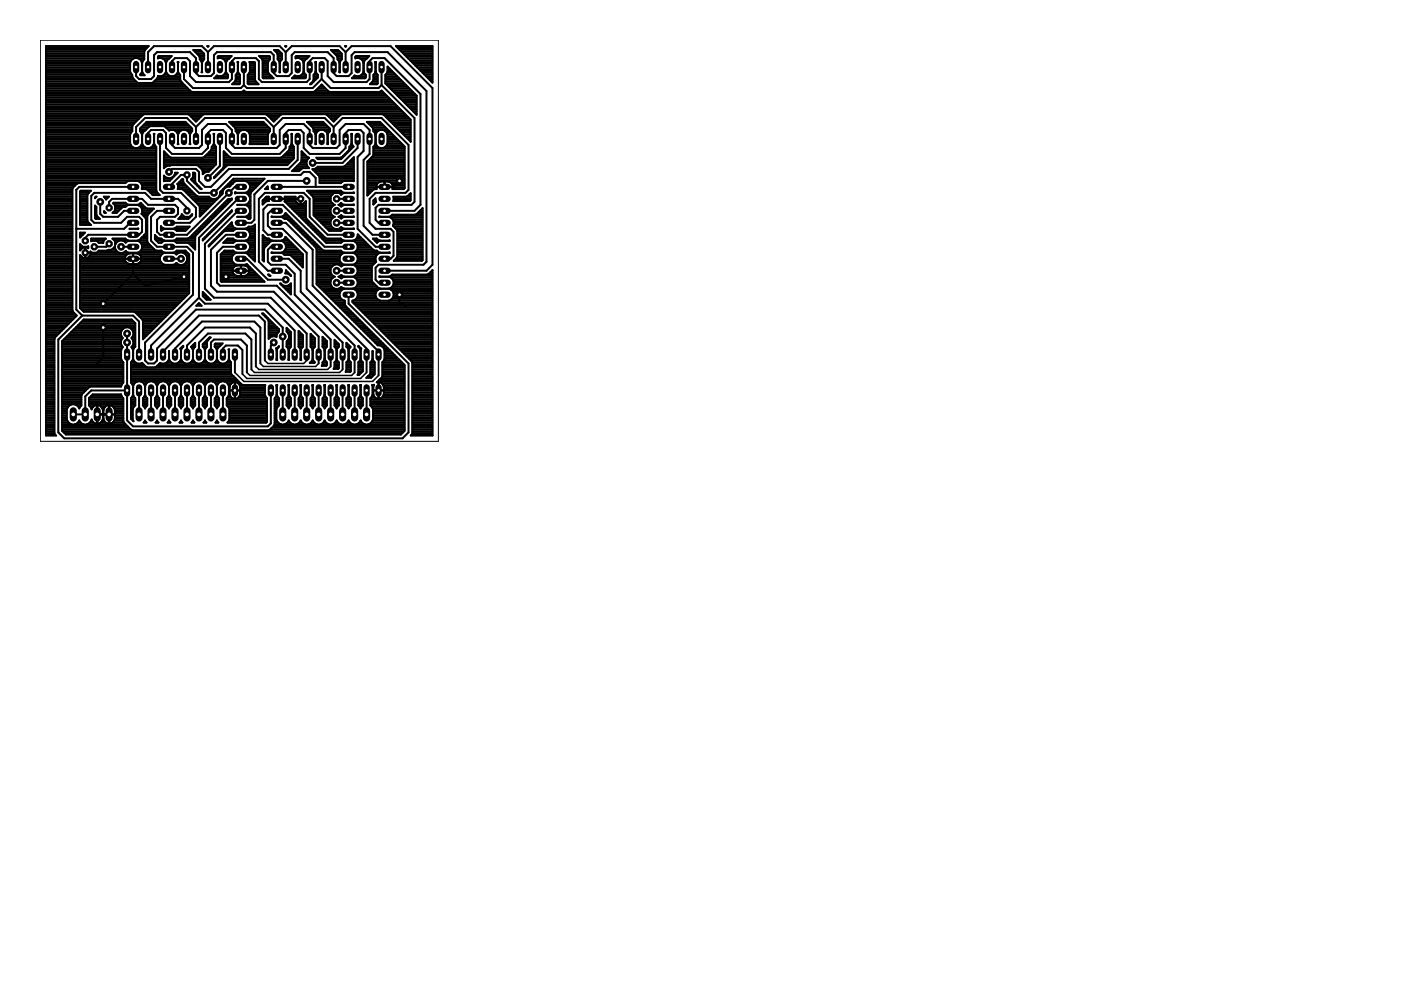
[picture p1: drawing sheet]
<svg xmlns="http://www.w3.org/2000/svg" width="297mm" height="210mm" viewBox="0 0 297 210" stroke-linecap="round" stroke-linejoin="round" font-family="sans-serif">
<g fill="none" stroke="#000" stroke-width=".42">
<path d="M9.8 16.2h18.2M9.8 13.2h17.8M9.8 19.9h71.8M9.8 19.5h71.4M9.8 19.2h30.5M9.8 18.8h30.1M9.8 18.4h29.7M9.8 18h29.3M9.8 17.7h29M9.8 17.3h19.1M9.8 16.9h18.7M9.8 16.6h18.4"/>
<path d="M9.8 15.8h18.2M9.8 15.4h17.9M9.8 15h17.8M9.8 14.7h17.8M9.8 14.3h17.8M9.8 13.9h17.8M9.8 13.5h17.8M9.8 12.8h18M9.8 12.4h18.5M9.8 12h20.8M9.8 11.7h20.8M9.8 11.3h20.8"/>
<path d="M9.8 10.9h20.8M9.8 10.6h21M9.8 10.2h21.3M9.8 9.8h21.7M28.9 14.2v1.9l.6 .7h2.5l.7-.7v-4.4l.6-.7h7l1.3 1.3v3.2l.6 .6h2.5l.7-.6v-3.8l.6-.7h11.4l.6 .7v3.8l.7 .6h2.5l.6-.6v-3.8l.7-.7h7l1.2 1.3v3.2l.7 .6h2.5l.6-.6v-3.8l.7-.7h7l8.2 8.3v36.2l-.6 .6h-9.5l-.7 .7v2.5l.7 .6h1.2M29.4 12.4h1.2M29.7 15.8h.8M29.9 12.8h.5M30 15.4h.2M30.1 13.2h.1M30.1 13.3a1.3 1.3 0 0 0-1.2-1 1.3 1.3 0 0 0-1.3 1v1.9l.4 .7 .2 .7 .8 .9 .3 .1h2.9l1.2-1 .1-.5 .2 .1M30.1 15.2l.6 .8h-.9l-.1-.2z"/>
<path d="M30.1 13.3v1.9M30.1 15h.1M30.1 14.7h.1M30.1 14.3h.1M30.1 13.9h.1M30.1 13.5h.1M30.6 10.9l.9-1.1h-21.7v82.6h2.1l-.4-.6v-20l.2-.3 4.6-4.6-1-1.1v-25.7l1-1.2 .3-.1h10l.7-.4h1.8l.5 .1 .5 .9M30.6 10.9v1.7l-.5 .7M32.7 17.3h5.7M33 16.9h5.2M33.4 16.6h4.8M33.5 12v.4a1.22 1.22 0 0 1 1.5 .4"/>
<path d="M33.5 12l.1-.1h2.8l-1 .9-.2 .5M33.5 16.2h4.7M33.5 12h2.7M34.5 12.4h1.4M34.8 15.8h.8M35 12.8h.5M35 12.8l.2 .5M35.1 15.4h.2M35.1 13.2h.2M35.2 15.2l-.2 .4-.8 .6M35.2 13.3v1.9M35.2 15.2l.2 .4 .8 .6"/>
<path d="M35.2 15h.1M35.2 14.7h.1M35.2 14.3h.1M35.2 13.9h.1M35.2 13.5h.1M36.5 14.2v-1.2l.6-.7h2.5l.7 .7v3.1l1.3 1.3h6.9l.7-.6v-3.8l.6-.7h4.5l.6 .7v3.8l.6 .6h9.5l.7-.6v-3.8l.6-.7h2.5l.7 .7v3.1l1.2 1.3h7l.7-.6v-3.8l.6-.7h2.5l7.7 7.6v23.5l-1.3 1.3h-6.4M37.4 15.8h.7M37.6 15.4h.3M37.7 13.2l.1-.1-.1 .2zM37.7 13.3v1.9M37.7 15.2l-.2 .4-.8 .6M37.7 15.2l.5 .7v1"/>
<path d="M37.7 15h.1M37.7 14.7h.1M37.7 14.3h.1M37.7 13.9h.1M37.7 13.5h.1M38.2 16.9l.3 .6M38.5 17.5l1.9 1.9 .3 .1h10.5l.5-.3 .5 .3h14.3l1.7-1.6 1.4 1.5 .4 .1h10.4l.5-.3 6.2 6.2v4.6M38.5 17.5h.1M39 14.2v2.6l1.9 1.9h10.2l.6-.7M40.2 19.1v.1M41 10.6h1.5l.8 .8v1.2l-.5 .7-.4-.7-.2-.7zM41.3 10.9h1.5"/>
<path d="M41.7 11.3h1.5M42.1 11.7h1.2M42.3 12h1M42.4 12.4h.9M42.6 12.8h.5M42.8 13.2h.1M42.8 15.2l.1 .1h-.2zM42.8 13.3v1.9M42.8 15h.1M42.8 14.7h.1M42.8 14.3h.1M42.8 13.9h.1"/>
<path d="M42.8 13.5h.1M44 9.8h.2l-.1 .1zM44 9.8h.2M44.1 11l-1.3-1.2h-10.1l-1.3 1.2v3.2M44.1 11l1.3-1.2h13.9l1.3 1.2M44.1 11v3.2M45.5 16.6h2.7M45.8 16.2h2.5M46.2 12l.1-.1h2.8l-1 .9-.2 .5M46.2 12v.4a1.25 1.25 0 0 1 1.7 .9M46.2 12h2.7M47.2 12.4h1.4"/>
<path d="M47.5 15.8h.8M47.6 12.8h.5M47.8 15.4h.2M47.8 13.2h.2M47.9 15.2l.4 .7v.5l-.1 .2h-2.8l.6-.6 .4 .2M47.9 13.3v1.9M47.9 15.2l-.2 .4-.8 .6M47.9 15h.1M47.9 14.7h.1M47.9 14.3h.1M47.9 13.9h.1M47.9 13.5h.1"/>
<path d="M49.4 17.7h1.5M49.8 17.3h1.1M50 16.2h.9M50 16.9h.9M50 16.6h.9M50.1 15.8h.7M50.3 15.4h.2M50.4 13.1h.1l-.1 .2zM50.4 13.3v1.9M50.4 15.2l-.4 .7v1M50.4 15.2l.5 .7v1.8l-.2 .2h-1.5l.8-1M50.4 15h.1"/>
<path d="M50.4 14.7h.1M50.4 14.3h.1M50.4 13.9h.1M50.4 13.5h.1M51.7 14.2v3.8M52.5 16.2h1.6M52.5 17.7h2.1M52.5 17.3h1.8M52.5 16.9h1.6M52.5 16.6h1.6M52.6 15.8h1.5M52.9 15.4h1.2"/>
<path d="M53 15h1.1M53 14.7h1.1M53 14.3h1.1M53 13.9h1.1M53 13.5h1.1M53.9 13.1l.2 .2v3.6M53.9 13.2l-1-.1 .1 2.1-.5 .7v1.8l.2 .2h2.1l-.7-1M55.1 12h2.1M55.5 12.4h1.7M55.7 16.2h1.9M55.7 13.2h1.1M55.7 15.8h1.4"/>
<path d="M55.7 15.4h1.2M55.7 15h1.1M55.7 14.7h1.1M55.7 14.3h1.1M55.7 13.9h1.1M55.7 13.5h1.1M55.7 12.8h1.3M55.8 16.6h2.2M57.2 12v.6l-.4 .7v1.9l.2 .4 1 1h-2.2l-.1-.2v-3.6M57.2 12l-.1-.1h-2.2l.8 .9M58.4 10.9h.9M58.8 11.3h.9"/>
<path d="M58.9 12.4h.9M58.9 12h.9M58.9 11.7h.9M59.1 12.8h.5M59.1 12.8l-.2-.2-.2-1.4-.6-.6h.9l.8 .8v1.2l-.5 .7M59.1 12.8l.2 .5M59.3 13.2h.1M59.3 13.3v1.9M59.3 15.2l.1 .1h-.2zM59.3 15h.1M59.3 14.7h.1M59.3 14.3h.1"/>
<path d="M59.3 13.9h.1M59.3 13.5h.1M60.5 9.8h.2l-.1 .1zM60.5 9.8h.2M60.6 11l1.2-1.2h10.2l1.3 1.2M60.6 11v3.2M62 16.6h2.7M62.3 16.2h2.6M62.7 12l.1-.1h2.8l-1 .9-.2 .5M62.7 12v.4a1.24 1.24 0 0 1 1.7 .9M62.7 12h2.7M63.7 12.4h1.3"/>
<path d="M64 15.8h.8M64.2 12.8h.4M64.3 15.4h.2M64.3 13.2h.2M64.4 15.2l.5 .7v.5l-.2 .2h-2.8l.6-.6 .4 .2M64.4 15.2l-.2 .4-.8 .6M64.4 13.3v1.9M64.4 15h.1M64.4 14.7h.1M64.4 14.3h.1M64.4 13.9h.1M64.4 13.5h.1"/>
<path d="M65.9 17.7h.3M66.3 17.3h.2M66.5 16.2h.9M66.5 16.9h.4M66.5 16.6h.8M66.5 15.8h.8M66.8 15.4h.3M66.9 13.2l.1-.1-.1 .2zM66.9 15.2l-.4 .7v1M66.9 13.3v1.9M66.9 15.2l.5 .7v.5l-1.4 1.5h-.3l.8-1M66.9 15h.1"/>
<path d="M66.9 14.7h.1M66.9 14.3h.1M66.9 13.9h.1M66.9 13.5h.1M67 19.2h2.4M67.3 18.8h1.8M67.7 18.4h1M68.1 18h.2M68.2 16.8l1.9 1.9h10.2l.6-.7M68.2 16.8l-1.9 1.9h-14l-.6-.7M68.2 14.2v2.6M70.2 10.6h1.5l.8 .8v1.2l-.5 .7-.4-.7-.2-.7z"/>
<path d="M70.5 10.9h1.5M70.9 11.3h1.5M71.2 11.7h1.3M71.5 12h1M71.6 12.4h.9M71.8 12.8h.5M71.9 13.2h.2M72 15.2l.1 .1h-.2zM72 13.3v1.9M72 15h.1M72 14.7h.1M72 14.3h.1"/>
<path d="M72 13.9h.1M72 13.5h.1M73.2 9.8h.2l-.1 .1zM73.2 9.8h.2M73.3 11l1.2-1.2h8.3l8.9 8.9v37.4l-1.3 1.3h-8.9M73.3 11v3.2M74.7 16.6h2.7M75 16.2h2.6M75.4 12l.1-.1h2.8l-1 .9-.2 .5M75.4 12v.4a1.25 1.25 0 0 1 1.7 .9M75.4 12h2.7M76.4 12.4h1.3"/>
<path d="M76.7 15.8h.8M76.8 12.8h.5M77 15.4h.2M77 13.2h.2M77.1 15.2l.5 .7v.5l-.2 .2h-2.8l.6-.6 .4 .2M77.1 13.3v1.9M77.1 15.2l-.2 .4-.8 .6M77.1 15h.1M77.1 14.7h.1M77.1 14.3h.1M77.1 13.9h.1M77.1 13.5h.1"/>
<path d="M78.6 17.7h1.5M79 17.3h1.1M79.2 16.2h.9M79.2 16.9h.9M79.2 16.6h.9M79.2 15.8h.8M79.5 15.4h.2M79.5 13.1h.2l-.1 .2zM79.6 15.2l.5 .7v1.8l-.2 .2h-1.5l.8-1M79.6 15.2l-.4 .7v1M79.6 13.3v1.9M79.6 15h.1"/>
<path d="M79.6 14.7h.1M79.6 14.3h.1M79.6 13.9h.1M79.6 13.5h.1M80.9 18l7 7v17.8l-.7 .6h-6.9l-.7 .7v2.5l.7 .6h1.2M80.9 14.2v3.8M81.7 16.2h2.5M81.7 17.7h4M81.7 17.3h3.6M81.7 16.9h3.3M81.7 16.6h2.9M81.8 15.8h2"/>
<path d="M82 18h4.1M82 15.4h1.5M82.2 14.1l6.1 6.2v4l-6.6-6.6v-1.8l.5-.7zM82.2 15h.9M82.2 14.7h.5M82.2 14.3h.2M82.4 18.4h4.1M82.8 18.8h4M83.2 19.2h4M83.5 19.5h4.1M83.9 19.9h4.1M83.9 9.8h7.8v7.7z"/>
<path d="M84 9.8h7.7M84.3 10.2h7.4M84.7 10.6h7M85.1 10.9h6.6M85.5 11.3h6.2M85.8 11.7h5.9M86.2 12h5.5M86.6 12.4h5.1M87 12.8h4.7M87.3 13.2h4.4M87.7 13.5h4M88.1 13.9h3.6"/>
<path d="M88.5 14.3h3.2M88.8 14.7h2.9M89.2 15h2.5M89.6 15.4h2.1M90 15.8h1.7M90.3 16.2h1.4M90.7 16.6h1M91.1 16.9h.6M91.5 17.3h.2M9.8 37.9h23.3M9.8 33.8h23.3M9.8 35.6h23.3"/>
<path d="M9.8 39.8h5.7M9.8 39.4h6.1M9.8 39h6.5M9.8 38.7h17M9.8 38.3h23.3M9.8 37.5h23.3M9.8 37.1h23.3M9.8 36.8h23.3M9.8 36.4h23.3M9.8 36h23.3M9.8 35.3h23.3M9.8 34.9h23.3"/>
<path d="M9.8 34.5h23.3M9.8 34.1h23.3M9.8 33.4h23.3M9.8 33h23.3M9.8 32.7h23.3M9.8 32.3h23.3M9.8 31.9h23.3M9.8 31.5h23.3M9.8 31.2h18.3M9.8 30.8h17.9M9.8 30.4h17.8M9.8 30h17.8"/>
<path d="M9.8 29.7h17.8M9.8 29.3h17.8M9.8 28.9h17.8M9.8 28.5h17.8M9.8 28.2h17.9M9.8 27.8h18.2M9.8 27.4h18.2M9.8 27h18.2M9.8 26.6h18.3M9.8 26.3h18.6M9.8 25.9h18.9M9.8 25.5h19.3"/>
<path d="M9.8 25.2h19.7M9.8 24.8h20M9.8 24.4h20.4M9.8 24h75.9M9.8 23.7h75.6M9.8 23.3h75.2M9.8 22.9h74.8M9.8 22.5h74.4M9.8 22.2h74.1M9.8 21.8h73.7M9.8 21.4h73.3M9.8 21h72.9"/>
<path d="M9.8 20.7h72.6M9.8 20.3h72.2M28.2 39.6h-11.4l-.6 .7v25.3l1.2 1.3M29.6 31.2h1M29.7 27.8h.9M29.7 27.4h1.3M29.7 38.7h3.4M29.9 27h1.5M30 28.2h.3M30 30.8h.3M30 39h3.1M30.1 30.4a1.3 1.3 0 0 0 1.3 1 1.3 1.3 0 0 0 1.3-1"/>
<path d="M30.1 28.6l.2-.5 1.6-1.3h2.8l1.2 .9a1.27 1.27 0 0 1 1.8 .9M30.1 28.6l-.4-.8v-.5l1.4-1.5h8.2l1.4 1.5v.5l-.4 .8M30.1 28.6v1.8M30.1 30.4h.1M30.1 30h.1M30.1 29.7h.1M30.1 29.3h.1M30.1 28.9h.1M30.1 28.5h.1M30.1 39.8h3M30.1 39.4h3M30.3 26.6h9.8"/>
<path d="M30.6 26.3h9.2M31 25.9h8.4M31.4 29.5v-1.3l.6-.6h2.6l.6 .6v3.2l1.3 1.2h6.3l1.3-1.2v-3.2l.6-.6h2.6l.6 .6v3.2l1.3 1.2h10.1l1.3-1.2v-3.2l.6-.6h2.6l.6 .6v3.2l1.3 1.2h6.3l1.3-1.2v-3.2l.6-.6h2.6l.6 .6v3.8l-1.3 1.3v15.2l3.8 3.8h1.9M32.2 31.2h.9M32.5 30.8h.3M32.6 28.4h.1v.2zM32.7 30.4l.4 .7v9.3l.8 1h-1.5l-1.2-1.2-1.1-.1v-.7M32.7 28.6v1.8M32.7 30.4h.1M32.7 30h.1M32.7 29.7h.1M32.7 29.3h.1"/>
<path d="M32.7 28.9h.1M32.7 28.5h.1M33.9 29.5v10.8l.7 .6h3.8l3.2 3.2v1.9l-1.3 1.2h-4.5M34.8 37.9h1.6M34.8 37.2a1.32 1.32 0 0 0 1.4 .5 1.32 1.32 0 0 0 .9-1.1h.6l-1.7 1.8h-1.2zM34.8 33.8h11M34.8 35.6h.1M34.8 38.3h1.2M34.8 37.5h.2M34.8 35.3h.4M34.8 34.9h11M34.8 34.5h11"/>
<path d="M34.8 34.1h11M34.8 33.4h1.4M34.8 33h.9M34.8 32.7h.5M34.8 32.3h.2M35.2 27h5.3M35.6 27.4h5.1M35.8 39.6l2.6-2.5h1.2v1.3l2.6 2.5h3.2l3.8-3.8h14.6l.6-.7h1.3l1.2 1.3v1.9M36.5 29.5v1.2l.6 .7h5.1l.6-.7v-3.1l1.3-1.3h3.8l1.3 1.3v3.1l.6 .7h8.9l.6-.7v-3.1l1.3-1.3h3.8l1.3 1.3v3.1l.6 .7h5.1l.6-.7v-3.1l1.3-1.3h3.8l1.3 1.3v5l-1.3 1.3v14l1.9 1.9h2.5M36.6 37.5h.2M37 37.1h.2M37.1 36.8h.4"/>
<path d="M37.2 27.8h1M37.6 28.2h.3M37.6 39l1.1-1.1 .1 .2 .1 .7 2.8 2.8 .3 .1h2.3l.3 .3M37.6 39l.2 .4M37.6 39h1.6M37.7 30.4l.1 .2h-.1zM37.7 28.6a1.3 1.3 0 0 1 1.3-1.1 1.3 1.3 0 0 1 1.3 1.1M37.7 28.6v1.8M37.7 30.4h.1M37.7 30h.1M37.7 29.7h.1M37.7 29.3h.1"/>
<path d="M37.7 28.9h.1M37.7 28.5h.1M37.8 39.4l-.1 .7 1.1 .1 3.4 3.4 .2 .3M37.8 39.8h2.1M37.8 39.4h1.7M38 38.7h.9M38.3 38.3h.5M39.8 27.8h.9M40.1 28.2h.3M40.2 24.4h2.7M40.3 30.4l.1 .2h-.2zM40.3 28.6v1.8"/>
<path d="M40.3 30.4h.1M40.3 30h.1M40.3 29.7h.1M40.3 29.3h.1M40.3 28.9h.1M40.3 28.5h.1M40.6 24.8h1.9M40.6 37.9h.8M40.7 38.3h.7M40.9 36.6l.5 .2 .1 2 1.3 1.3h-.3l-2-2.1 .4-.4zM40.9 37.5h.5M40.9 37.1h.5"/>
<path d="M40.9 36.8h.5M40.9 25.2h1.3M41.1 38.7h.3M41.3 25.5h.5M41.5 39h.2M41.6 26.9l-2-1.9h-8.8l-1.9 1.9v2.6M41.6 26.9l1.9-1.9h12.7l1.8 1.9M41.6 26.9v2.6M41.8 39.4h.3M42.2 35.3h3.2M42.2 39.8h.2M42.5 35.6h2.5"/>
<path d="M42.9 36h1.7M43 36.8h.2M43 36.4h1.3M43.1 33.4h2.7M43.6 33h2.2M44 32.7h1.8M44.3 32.3h1.5M44.7 31.9h1.1M44.9 31.5h.9M44.9 31.2h.9M45.2 30.8h.3M45.3 28.4h.1v.2z"/>
<path d="M45.3 30.4h.1M45.3 28.5h.1M45.4 30.4l.4 .7v3.7l-1.5 1.6-1 .2-.3 .3a1.72 1.72 0 0 0-1.3-1.9h-5.4l-1.2 .3-.3 .4v-3.6l1.2 1.2 .3 .1h6.7l.3-.1 1.6-1.8M45.4 30.4l-.5 .7v.4M45.4 28.6v1.8M45.4 30h.1M45.4 29.7h.1M45.4 29.3h.1M45.4 28.9h.1M45.4 37.5h.3M45.8 37.1h.3M46.2 36.8h.2"/>
<path d="M46.6 36.4h.2M46.6 29.5v5.7l-2.5 2.5M46.9 36h.3M47.3 35.6l-1.9 1.9M47.3 35.6h.2M47.4 33.8h14.7M47.4 35.3h.5M47.4 34.9h13.6M47.4 34.5h14M47.4 34.1h14.3M47.4 33.4h1.5M47.4 33h1"/>
<path d="M47.4 32.7h.6M47.4 32.3h.2M47.6 39.8h.2M48 39.4h.9M48.4 39h.9M48.7 25.9h7.2M48.7 38.7h.9M49 26.3h7.3M49.1 38.3h6.6M49.4 26.6h7.2M49.8 27h7.2M50 27.4l-.2-.3-1.2-1.3h7.2l1.4 1.5v.5l-.4 .8v1.8"/>
<path d="M50 27.4v.4l.4 .8M50 27.8h.9M50 27.4h7.2M50.3 28.2h.3M50.4 30.4h.1M50.4 28.5h.1M50.4 30.4l.1 .2h-.1zM50.4 28.6a1.3 1.3 0 0 1 1.3-1.1 1.3 1.3 0 0 1 1.3 1.1l-.1 2h4l-.1-.2M50.4 28.6v1.8M50.4 30h.1M50.4 29.7h.1M50.4 29.3h.1"/>
<path d="M50.4 28.9h.1M51.1 39.6h-1.3l-10.2 10.2h-5.7l-.6-.7v-2.5l.6-.6h3.2l.6-.7v-1.2l-.6-.7h-5.7l-1.3-1.2h-6.3l-.7 .6v1.3M52.5 27.8h4.7M52.5 38.7h2.9M52.8 28.2h4.1M52.9 39h2.1M53 30.4h3.8M53 28.5h3.8M53 30h3.8M53 29.7h3.8M53 29.3h3.8M53 28.9h3.8"/>
<path d="M53 39.4a1.29 1.29 0 0 1-1 1.5 1.29 1.29 0 0 1 1 1.5M53 39.4l-.2-.5-.8-.5h-1.8l-.5 .1-1 1.1a1.3 1.3 0 0 0-1.5 1.5l-4.8 4.8v-2M53 39.8h1.2M53 39.4h1.6M56.5 39.8h.2M56.7 24.4h2.7M56.7 39.5l.1 .6h-.6zM57.1 24.8h1.9M57.4 25.2h1.3M57.8 25.5h.5M58 26.9l1.9-1.9h8.9l1.9 1.9M58 26.9v2.6"/>
<path d="M58.7 39.6h15.2M59.6 33.4h2.7M60.1 33h2.2M60.5 32.7h1.8M60.8 32.3h1.5M61.2 31.9h1.1M61.4 31.5l-1.6 1.8-.3 .1h-10.5l-.3-.1-1.3-1.2v3.2l-.1 .3M61.4 31.5h.9M61.4 31.2h.9M61.7 30.8h.3M61.8 28.4h.1l-.1 .2zM61.8 30.4l.5 .7v2.5l-1.4 1.4h-12.5l-.3 .1-2.7 2.7v-.3"/>
<path d="M61.8 30.4l-.4 .7v.4M61.8 28.6v1.8M61.8 30.4h.1M61.8 30h.1M61.8 29.7h.1M61.8 29.3h.1M61.8 28.9h.1M61.8 28.5h.1M62.2 36h1.5M62.9 35.3h2.3M63.1 29.5v4.4l-1.9 1.9h-12.7l-3.8 3.8h-1.2l-1.3-1.2v-2l-.6-.6h-5.1l-.7 .6M63.3 34.9h1.7"/>
<path d="M63.7 34.5h1.3M63.9 34.1h1.1M63.9 33.8h1.3M63.9 33.4h1.5M63.9 33h1M63.9 32.7h.6M63.9 32.3h.3M65 38.4h-8.2l-2.9 2.8v5.4l-.6 .6h-2.2M65.2 25.9h3.4M65.5 33.4l-.3-.1-1.3-1.2v2l-.1 .3-1.9 1.9h1.5l.8-.7M65.5 33.4h.1M65.5 33.4a1.34 1.34 0 0 0 0 2.2h-3"/>
<path d="M65.5 26.3h3.4M65.9 26.6h3.4M66.2 35.9l.9-.2 .3-.4h5.4l.3-.1 1.9-1.9v5.1h-2l-.7 .4h-4.5l-.2-1.5zM66.3 27h3.4M66.4 36h8.6M66.5 27.4v.4l.4 .8M66.5 27.4l-.1-.3-1.3-1.3h3.4l1.4 1.5v.5l-.4 .8M66.5 27.8h.9M66.5 27.4h3.4M66.8 36.4h8.2M66.8 28.2h.3M66.9 30.4l.1 .2h-.1z"/>
<path d="M66.9 28.6a1.3 1.3 0 0 1 1.3-1.1 1.3 1.3 0 0 1 1.3 1.1M66.9 28.6v1.8M66.9 30.4h.1M66.9 30h.1M66.9 29.7h.1M66.9 29.3h.1M66.9 28.9h.1M66.9 28.5h.1M67.1 35.6h7.9M67.1 36.8h7.9M67.5 37.1h7.5M67.7 37.5h7.3"/>
<path d="M67.8 37.9h7.2M67.8 38.7h4.6M67.8 38.3h7.2M69 27.8h.9M69.3 28.2h.3M69.4 24.4h2.7M69.5 28.6v1.8M69.5 30.4l.1 .2h-.2zM69.5 30.4h.1M69.5 30h.1M69.5 29.7h.1M69.5 29.3h.1"/>
<path d="M69.5 28.9h.1M69.5 28.5h.1M69.7 24.8h2M70.1 25.2h1.3M70.5 25.5h.5M70.7 26.9l1.9-1.9h8.3l5.7 5.7v9.6l-.6 .6h-6.4l-1.2 1.3v5l1.2 1.3h3.2l.6 .6v5.1l-.6 .7h-1.3M70.7 26.9v2.6M72.3 33.4h.3M72.8 33h.2M73 35.3h2M73.2 32.7h.2M73.4 34.9h1.6"/>
<path d="M73.5 32.3h.3M73.8 34.5h1.2M73.9 31.9h.2M74.1 31.5h.4M74.1 31.2h.8M74.2 34.1h.8M74.4 30.8h.3M74.5 28.4h.1l-.1 .2zM74.5 30.4l.5 .7-2.7 2.6h-4.9l-.3-.3h5.1l.3-.1 1.5-1.5 .1-.3M74.5 30.4l-.4 .7v.4M74.5 28.6v1.8M74.5 30.4h.1"/>
<path d="M74.5 30h.1M74.5 29.7h.1M74.5 29.3h.1M74.5 28.9h.1M74.5 28.5h.1M74.6 33.8h.4M75 33.4h.1M75.8 29.5v1.9l-3.2 3.1h-6.3M77.9 25.9h2.7M77.9 37.9h7.9M77.9 35.6h7.9M77.9 39.8h1.9"/>
<path d="M77.9 39.4h1.9M77.9 39h2M77.9 38.7h2.4M77.9 38.3h7.9M77.9 37.5h7.9M77.9 37.1h7.9M77.9 36.8h7.9M77.9 36.4h7.9M77.9 36h7.9M77.9 35.3h7.9M77.9 34.9h7.9M77.9 34.5h7.9"/>
<path d="M78 34.1h7.8M78.2 26.3h2.8M78.4 33.8h7.4M78.6 26.6h2.8M78.7 33.4h7.1M79 27h2.7M79.1 33h6.7M79.2 27.4l-.2-.3-1.2-1.3h2.8l5.2 5.3v8.8l-.2 .2h-2.4M79.2 27.4v.4l.4 .8M79.2 32.7h6.6M79.2 32.3h6.6M79.2 31.9h6.6"/>
<path d="M79.2 31.5h6.6M79.2 31.2h.9M79.2 27.8h.9M79.2 27.4h2.9M79.5 30.8h.3M79.5 28.2h.3M79.6 30.4h.1M79.6 28.5h.1M79.6 28.6a1.3 1.3 0 0 1 1.3-1.1 1.3 1.3 0 0 1 1.3 1.1v1.8M79.6 30.4l-.4 .7v1.7l-.2 .3-1.1 1.1v7.3l1.3-1.3 .6-.1M79.6 28.6v1.8M79.6 30.4a1.3 1.3 0 0 0 1.3 1 1.3 1.3 0 0 0 1.3-1"/>
<path d="M79.6 30h.1M79.6 29.7h.1M79.6 29.3h.1M79.6 28.9h.1M79.8 39.4v.6M79.9 39l.7-.5h1.7a1.14 1.14 0 0 1 .9 1.5M79.9 39l-.1 .4M81.4 24.4h4.7M81.5 38.5v1.1M81.5 39.4h.1M81.5 39h.1M81.5 38.7h.1"/>
<path d="M81.7 31.2h4.1M81.7 27.8h.8M81.8 24.8h4.7M82 30.8h3.5M82 28.2h.9M82.1 30.4h3M82.1 28.5h1.1M82.2 30h2.6M82.2 29.7h2.2M82.2 29.3h1.8M82.2 28.9h1.4M82.2 25.2h4.7"/>
<path d="M82.5 25.5h4.6M82.7 38.7h3.1M82.9 25.9h4.2M83.1 39h2.7M83.3 39.8h2.5M83.3 39.4h2.5M83.3 26.3h3.8M83.7 26.6h3.4M84.1 27h3M84.3 20.3h4M84.4 27.4h2.7M84.7 20.7h3.6"/>
<path d="M84.7 38.4l-1.3 1.2h-3.6M84.8 27.8h2.3M85 21h3.3M85.2 28.2h1.9M85.4 21.4h2.9M85.6 28.5h1.5M85.8 21.8h2.5M85.9 28.9h1.2M86.2 22.2h2.1M86.3 29.3h.8M86.6 22.5h1.7M86.7 29.7h.4"/>
<path d="M86.9 22.9h1.4M87 30h.1M87.1 30l-5.7-5.7-.4-.1h-8.5l-1.8 1.6-1.7-1.6h-9.2l-1.8 1.6-1.7-1.6h-13l-1.7 1.6-1.8-1.6h-9.2l-.5 .4-1.9 1.9-.2 1.3-.4 .8v1.8a1.3 1.3 0 0 0 1.3 1 1.3 1.3 0 0 0 1.2-1M87.3 23.3h1M87.7 23.7h.6M88 24h.3M9.8 40.9h5.5M9.8 52.5h5.5M9.8 48h5.5M9.8 58.5h5.5M9.8 43.9h5.5M9.8 44.3h5.5"/>
<path d="M9.8 53.6h5.5M9.8 51h5.5M9.8 60h5.5M9.8 59.6h5.5M9.8 59.2h5.5M9.8 58.9h5.5M9.8 58.1h5.5M9.8 57.7h5.5M9.8 57.4h5.5M9.8 57h5.5M9.8 56.6h5.5M9.8 56.2h5.5"/>
<path d="M9.8 55.9h5.5M9.8 55.5h5.5M9.8 55.1h5.5M9.8 54.7h5.5M9.8 54.4h5.5M9.8 54h5.5M9.8 53.3h5.5M9.8 52.9h5.5M9.8 52.1h5.5M9.8 51.8h5.5M9.8 51.4h5.5M9.8 50.6h5.5"/>
<path d="M9.8 50.2h5.5M9.8 49.9h5.5M9.8 49.5h5.5M9.8 49.1h5.5M9.8 48.7h5.5M9.8 48.4h5.5M9.8 47.6h5.5M9.8 47.3h5.5M9.8 46.9h5.5M9.8 46.5h5.5M9.8 46.1h5.5M9.8 45.8h5.5"/>
<path d="M9.8 45.4h5.5M9.8 45h5.5M9.8 44.6h5.5M9.8 43.5h5.5M9.8 43.1h5.5M9.8 42.8h5.5M9.8 42.4h5.5M9.8 42h5.5M9.8 41.6h5.5M9.8 41.3h5.5M9.8 40.5h5.5M9.8 40.1h5.5"/>
<path d="M17 40.9h1.8M17 49.3h1l-1 1.1zM17 52.5h1.7M17 58.5h23.1M17 43.9h1.5M17 44.3h1.5M17 60h23.1M17 59.6h23.1M17 59.2h23.1M17 58.9h23.1M17 58.1h23.1M17 57.7h23.1"/>
<path d="M17 57.4h23.1M17 57h23.1M17 56.6h23.1M17 56.2h23.1M17 55.9h10.1M17 55.5h9.6M17 55.1h9.5M17 54.7h9.5M17 54.4h.3M17 52.9h.2M17 52.1h.4M17 50.2h.1"/>
<path d="M17 49.9h.4M17 49.5h.8M17 47.6h2.2M17 47.3h1.8M17 46.9h1.6M17 46.5h1.5M17 46.1h1.5M17 45.8h1.5M17 45.4h1.5M17 45h1.5M17 44.6h1.5M17 43.5h1.5"/>
<path d="M17 43.1h1.5M17 42.8h1.5M17 42.4h1.5M17 42h1.5M17 41.6h1.5M17 41.3h1.6M17.1 40.5h2.1M17.1 40.4h2.2l-.8 1v5.4l.8 .9h-2.3v-7.1zM17.5 49.8h.1M17.6 52.5l-.6 .6v-1.3l.5 .5 1.2-.1v.4l-.2-.1M18.1 52.5v2.2M18.1 53.6h1.1"/>
<path d="M18.1 53.6h.1M18.1 54.4h.1M18.1 54h.1M18.1 53.3h.1M18.1 52.9h.1M18.9 54.4h7.7M19.2 53.6h15.6M19.2 54h7.6M19.3 50.6h3.1l-.5 .6v.3h-.9l-.5-.4-1.2 .1zM19.3 51h2.7M19.3 50.6h3.1M20.2 43.6l.2 .3v1.6l.8 .9h-.9l-.1-.1z"/>
<path d="M20.2 43.9h.2M20.2 44.3h.2M20.2 46.1h.7M20.2 45.8h.3M20.2 45.4h.2M20.2 45h.2M20.2 44.6h.2M20.2 42h.1M20.3 41.7h.2l-.3 .3zM20.8 51.4h1.1M20.8 53.3h3.9M21.3 42.8v2.5l.6 .7h3.1l1.3-1.3h1.9"/>
<path d="M22 41.7h1.1l-.6 .6zM22.1 44.8l.3 .3-.3-.1zM22.1 45h.2M22.3 42h.5M23.1 51.7l-.6 .6h-2.5M23.7 52.9h.8M23.9 50.6h2.7M24 45h.9M24 43.1h2.7M24.1 52.5h.3M24.3 51h2.9M24.4 44.6h.8"/>
<path d="M24.4 43.5h2.7M24.4 43.5v1.1l-.5 .5h.8l1.5-1.2M24.4 44.3h1.2M24.4 51.8h.1M24.4 51.4h.4M25.4 51l-.5 .2-.5 .7v-.7l-.5-.6h2.7l.7 .5M25.7 52.3h2.5M26 51l.6 .4 .7-.3M26.4 54.9h3.6M26.4 54.8a1.12 1.12 0 0 0 1.1 1.2h1.5a1.09 1.09 0 0 0 1-.9M26.6 51.4h.1M26.6 53.3h.1"/>
<path d="M26.8 54l.7-.3h1.5a1.08 1.08 0 0 1 1 1.1M26.8 54l-.4 .8M27.3 43.4h1.8M27.3 43.4l-.7 .5h-2.2M27.3 51.1h1.8M27.3 43.4l-.7-.4h-2.5l-.1 .1 .4 .4M28.2 47.2h-.6l-1.3 1.3h-10.1M28.2 53.7v4.3M28.2 55.9h.1M28.2 55.5h.1M28.2 55.1h.1M28.2 54.7h.1"/>
<path d="M28.2 54.4h.1M28.2 54h.1M28.2 58l-6.3 6.4M28.2 58l2.6 2.6 8.2-1.9M29.1 48.5h-1.6M29.1 43.4l.7-.4 1.4 1.2M29.1 51.1a1.3 1.3 0 0 1 1.1 1.2 1.3 1.3 0 0 1-1.1 1.3h-1.8l-.7-.4-.6 .4M29.1 43.4a1.27 1.27 0 0 1 .9 1.9l.9 1.1v2.9l-.3 .5M29.1 48.5l.2-.1v.2zM29.3 51h1.9M29.3 43.5h1M29.4 55.9h5"/>
<path d="M29.6 54h4.6M29.7 43.1h.3M29.7 53.3h4.6M29.7 51.4h1.6M29.8 55.5h4.3M29.8 50.6h1.4M29.9 43.9h.8M29.9 54.4h4.1M30 55.1h3.9M30 54.8v.3M30 54.7h3.9M30 51.8h1.6"/>
<path d="M30 52.9h2.7M30.1 45.4h1.4M30.1 44.3l2.5-.1-1.4 1.6v5.4l1.6 1.8 1.4 .1 .7 .5M30.1 45h1.7M30.1 52.5h2.2M30.1 52.1h1.9M30.1 44.6h2.1M30.2 50.2h1M30.2 50.2l-.6 .7-.5 .2M30.2 50.2v.1M30.4 45.8h.8M30.5 49.9h.7"/>
<path d="M30.6 49.8l-.4 .4M30.6 49.8h.1M30.8 46.1h.4M30.9 49.5h.3M30.9 48h.3M30.9 49.1h.3M30.9 48.7h.3M30.9 48.4h.3M30.9 47.6h.3M30.9 47.3h.3M30.9 46.9h.3M30.9 46.5h.3"/>
<path d="M31.1 40.1h2M31.5 40.5h1.7M31.9 40.9h1.5M32.3 41.3h1.5M32.9 49.8l.6 .7 .7 .1 .7 .5-.7 .4h-.6l-.7-.8zM32.9 50.6h1.3M32.9 50.2h.4M32.9 49.9h.1M33.1 51h1.7M33.5 51.4h.8M33.9 55.1l.2 .5 .8 .5h1.8l.7-.3a1.32 1.32 0 0 0 1.3 .4 1.32 1.32 0 0 0 1-1.1M34.1 48h.1"/>
<path d="M34.1 48l.8 .5-.7 .4zM34.1 48.7h.3M34.1 48.4h.5M34.9 48.5h1.8M34.9 53.6h1.8M34.9 51.1h1.8M34.9 53.6a1.29 1.29 0 0 0-1 1.5M35.8 44.7h-2.5l-1.3 1.3v5.1l1.3 1.2h6.3l1.3 1.3v8.9l-10.1 10.1v3.8l.6 .7h1.3l.6-.7v-2.5l8.3-8.3h14.6l3.7 3.8v5.8M35.8 54.9h2.6M36.7 48.5l.8-.5h2.7l-.9 1h-1.8zM36.7 53.6l.8-.5h1.8l.8 .8v8.2l-9.8 9.8v-3.9l-1.6-1.8-.3-.1h-10.6l-.8-.8v-11.2l.6 .6h.9l.7-.6v-.8l.3 .3h1l.5-.5h1.7l.3-.1h.7l.7-.7a1.32 1.32 0 0 0 1 1.3M36.7 51.1l.8 .4h2.3l1.6 1.4"/>
<path d="M36.7 53.6l.7 .4a1.32 1.32 0 0 1 1.6-.3 1.32 1.32 0 0 1 .7 1.4M36.8 53.6h1.1M36.9 51h4.5M37.1 48.4h2.8M37.3 55.9h.2M37.3 48.7h2.2M37.4 53.3h2M37.4 51.4h4M37.4 50.6h4M38.1 46.1h2.1M38.4 45.8h.5M38.5 45.4l.6 .6h1.1l.5-.6v.2l-.8 .8h-2.1a1.21 1.21 0 0 0 .7-1z"/>
<path d="M38.7 40.1h1.6M38.8 53.6h1M39.1 40.5h1.6M39.2 55.9h.9M39.4 54h.7M39.5 40.9h1.5M39.5 55.5h.6M39.6 54.4h.5M39.6 44.7v-.6l-1.9-1.9h-5.7l-1.2-1.3h-10.8l-.7 .6v5.1l.7 .6h5.7l1.2-1.2h2.6l.6 .6v2.5l-.6 .7h-10.8l-.6 .6v.7M39.7 55.1h.4M39.7 54.7h.4M39.9 41.3h1.5"/>
<path d="M40.2 51.8h1.2M40.3 41.6h1.6M40.3 50.2h1.1M40.4 45.8h.2M40.6 52.1h.8M40.6 42h4M40.7 49.9h.9M41 52.5h.4M41 42.4h4.9M41.1 49.5h.9M41.3 52.9h.1M41.4 50.2l.1-.2 7.6-7.7v-.2l-.7 .1-8.3 8.3-.3 .1h-2.3l-.8 .5"/>
<path d="M41.4 50.2v2.7M41.4 42.8h4.1M41.4 49.1h.9M41.8 43.1h3.3M41.8 48.7h.9M42.1 43.5h2.7M42.2 48.4h.9M42.4 43.9h2M42.4 44.3h1.6M42.4 45.8h.1M42.4 45.4h.5M42.4 45h.9"/>
<path d="M42.4 44.6h1.2M42.6 48h.9M42.9 47.6h.9M43.1 50.6h.3M43.3 47.3h.9M43.5 50.2h.2M43.7 46.9h.9M43.9 49.9h.2M44.1 46.5h.8M44.2 49.5h.3M44.3 52.1h.1M44.4 46.1h.9"/>
<path d="M44.5 51.8h.3M44.6 42l.5 .2 1-.2M44.6 49.1h.3M44.8 45.8h.9M44.9 51.4h.2M45 48.7h.2M45.2 45.4h.9M45.3 51h.2M45.4 48.4h.2M45.6 45h.8M45.7 50.6h.2M45.7 48h.3"/>
<path d="M45.9 44.6h.9M46 50.2h.3M46.1 42h.2M46.1 47.6h.3M46.3 44.3h.9M46.4 49.9h.3M46.5 41.6l.2-.9 2.8-2.8h6.6l-2.9 2.8-.1 .3v5.3l-.4 .1-.7-.4M46.5 41.6l-.4 .4M46.5 47.3h.2M46.5 41.6h.1M46.6 41.3h.4M46.7 40.9h.5"/>
<path d="M46.7 43.9h.9M46.8 49.5h.2M46.8 58.5h3.4M46.8 59.2h8.8M46.8 58.9h8.4M46.8 58.1h2.8M46.8 57.7h2.5M46.8 57.4h2.5M46.8 57h2.6M46.8 56.6h2.8M46.8 56.2h5.8M46.8 55.9h2.8"/>
<path d="M46.8 55.5h2.5M46.8 55.1h2.3M46.8 54.7h2.3M46.8 54.4h2.4M46.8 54h2.7M46.8 59.6h9.1M46.9 46.9h.2M46.9 40.5h.4M47.1 43.5h.8M47.1 53.6h3M47.2 49.1h.2M47.2 46.5h.3"/>
<path d="M47.3 40.1h.1M47.3 51.5l.9-.9h1.2l.8 .5-.8 .4zM47.4 43.1h.9M47.5 51.4h2.1M47.5 53.3h2.1M47.5 48.7h2.1M47.6 46.1h.3M47.8 51h2.2M47.8 42.8h.9M47.9 48.4h1.9M48 45.8h.2M48.2 42.4h.9"/>
<path d="M48.2 50.6h1.3M48.3 48h1.1M48.4 45.4h.2M48.7 47.6h.5M48.7 45h.3M49 47.3h.1M49.1 44.6h.1M49.1 47.1a1.25 1.25 0 0 0 1.1 1.4l-.8 .5h-1.7l-.3 .1-3.1 3.2v-.3zM49.1 44.6v.3l-6.1 6.1v-.2zM49.1 55.1l.2 .5 .9 .5h1.8l.3-.1 3.8 3.8h-9.1l-.2-.2M49.3 57.4h3.6M49.6 58.1l.5 .4"/>
<path d="M49.8 40.9h3.4M49.8 40.8l.4 .1-.4 .1zM50.2 48.5h1.8M50.2 53.6h1.8M50.2 53.6a1.29 1.29 0 0 0-1.1 1.5M50.2 53.6l-.8-.5h-1.8l-.8 .8v5.7M50.2 51.1h1.8M51.1 42.2h-.7l-8.2 8.2v12.7M51.1 52.3h-3.8l-1.3 1.3v6.3l.6 .7h12.1l11.4 11.4v5.7M51.1 49.8h-3.2l-3.2 3.2v7.6l1.3 1.2h12l9.6 9.6v5.7M51.1 56.3v2.2M51.1 58.5h.1"/>
<path d="M51.1 44.7h-.7l-6.9 7v9.5l1.9 1.9h12l7.6 7.6v5.7M51.1 54.9h1.2l4.5 4.4h3.8M51.1 58.1h.1M51.1 57.7h.1M51.1 57.4h.1M51.1 57h.1M51.1 56.6h.1M52 58.5h2.8M52 43.4l-1.7 .1M52 46h-1.7M52 43.4a1.3 1.3 0 0 1 1 1.3 1.3 1.3 0 0 1-1 1.3M52 51.1a1.3 1.3 0 0 1 1 1.2 1.3 1.3 0 0 1-1 1.3"/>
<path d="M52 48.5l.8 .6 .2 .4M52.1 53.6h2M52.1 51h2M52.2 43.5h.9M52.3 48.4h1.8M52.4 46.1h.7M52.5 45.8h.6M52.5 48.7h1.6M52.5 56.6h.5M52.6 43.1h.5M52.6 58.1l-.6 .4h-1.9M52.6 58.1h1.8"/>
<path d="M52.6 51.4h1.5M52.6 53.3h1.5M52.6 41.3h.5M52.6 40.5h.9M52.7 54h1.4M52.7 50.6h1.4M52.7 43.9h.4M52.8 57l.1 .5-.3 .6M52.8 57l-.3-.5-.5-.2h-1.7a1.13 1.13 0 0 0-.7 1.8M52.8 57h.5M52.8 57.7h1.3M52.8 45.4h.3"/>
<path d="M52.8 49.1h1.3M52.9 57.4h.8M52.9 42.8h.2M52.9 52.9h1.2M52.9 51.8h1.2M52.9 41.6h.2M52.9 40.1h.9M52.9 44.3h.2M52.9 50.2h1.2M53 49.5h1.1M53 45h.1M53 49.5a1.29 1.29 0 0 1-1 1.6"/>
<path d="M53 52.5h1.1M53 42.4l-.2 .5-.8 .5M53 54.4h1.1M53 52.1h1.1M53 49.9h1.1M53 44.6h.1M53 42.4h.1M53 42h.1M53.4 54.7h.7M53.6 48h.5M53.7 55.1h.4M54.1 47.6v7.8l-1.6-1.6-.5-.2"/>
<path d="M54.1 47.6l-.4 .3-1 .1-.7 .5M54.1 47.6h.1M55.7 52.5h.4M55.7 53.6h.3M55.7 51h2M55.7 55.1h.3M55.7 54.7h.3M55.7 54.4h.3M55.7 54h.3M55.7 53.3h.3M55.7 52.9h.3M55.7 52.1h.8"/>
<path d="M55.7 51.8h1.1M55.7 51.4h1.5M55.7 50.6h1.4M55.7 50.2h.4M55.7 49.9h.1M55.7 43.1h.2M55.7 42.8h.6M55.8 42.4h1.1M56.2 42h.7M56.8 58.2l.5 .3h-.2zM56.9 42.2h6.9v1.1M57 41.7l-.1 .7"/>
<path d="M57 41.7h-.5l-.8 .8v.9l.6-.7 .7-.1-.1-.2M57 41.7h.1M57.6 45.9l.2 .1h-.2zM57.6 53.6h.1M57.8 46h1.8M57.8 51.1l-.8-.5-.7-.1-.6-.7v5.4l.3 .2v-2.6l.1-.3M57.8 53.6h1.8M57.8 51.1h1.8M57.8 53.6l-.2 .1M57.8 53.6l-.2-.1v.2M57.8 51.1l-.5 .1-1.2 1.3M58.7 49.8h-1.9l-1-1v-4.4l1-1h3.1l8.9 8.9h5.1"/>
<path d="M58.7 44.7h-1.3l-.6 .6v2.6l.6 .6h2.5l5.1 5.1v7.6l12.7 12.7v5.1M58.7 52.3h-1.3l-.6 .7v2.5l.6 .6h3.2l1.9 1.9v4.5l10.1 10.1v5.7M58.7 54.9h2.5l2.6 2.5v4.4l11.4 11.5v5.7M58.7 42.2h.1M58.7 47.2h1.9l5.7 5.8v7.6l14 13.9v5.1M59.6 51.1a1.3 1.3 0 0 1 1 1.2 1.3 1.3 0 0 1-1 1.3M59.6 46l.5-.2 .4-.7 7.9 7.9 .3 .1h3.6l.7 .5M59.6 46l.7 .4 .7 .1 6 6M59.7 53.6h4.2M59.7 51h1.6M60 46.1h1.5M60.1 45.8h1"/>
<path d="M60.2 51.4h1.5M60.2 53.3h3.3M60.3 54h3.9M60.3 50.6h.6M60.4 41.7h2.3v.9l.6 .7h.9l.7-.6v3.4M60.4 41.7h.1M60.4 41.7v.7M60.4 42.4l-.1 .3 8.9 8.8h3.1l.7-.4M60.4 45.4h.3M60.4 42.8h2.4M60.4 42.4h2.3M60.5 42h2.2"/>
<path d="M60.5 51.8h1.5M60.5 52.9h2.7M60.5 50.2h.1M60.5 50.2l-.4 .7-.5 .2M60.5 50.2l3.7 3.7v2.8l-2.5-2.5-1.4-.2-.7-.4M60.6 57.7h.4M60.6 57.3l1.1 1.2-.4-.3-.8-.2zM60.6 52.5h2.2M60.6 57.4h.1M60.6 52.1h1.8M60.8 43.1h2.4M60.9 46.5h1"/>
<path d="M61.2 58.1h.2M61.2 43.5h3.7M61.4 46.9h.9M61.6 43.9h3.3M61.6 58.5h.1M61.7 47.3h.9M61.9 54.4h2.3M61.9 44.3h3M62.1 47.6h.9M62.3 54.7h1.9M62.3 44.6h2.6M62.5 48h.9"/>
<path d="M62.6 55.1h1.6M62.7 45h2.2M62.9 48.4h.9M63 55.5h1.2M63.1 45.4h1.8M63.2 48.7h.9M63.4 55.9h.8M63.4 45.8h1.5M63.6 49.1h.9M63.8 56.2h.4M63.8 43.1h.1M63.8 42.8h.1"/>
<path d="M63.8 42.4h.1M63.8 46.1h1.1M64 49.5h.9M64.1 56.6h.1M64.2 46.5h.8M64.4 49.9h.9M64.4 43.1h.5M64.6 46.9h.8M64.7 50.2h.9M64.7 42.8h.2M64.9 46.1l.1 .3 4 4.1 .3 .1h3l.7 .5M64.9 47.3h.9"/>
<path d="M65.1 50.6h.9M65.2 40.5h7.1M65.3 47.6h.9M65.5 51h.9M65.5 40.9h9.5M65.7 48h.8M65.9 51.4h.8M65.9 41.3h4.6M66 48.4h.9M66.3 51.8h.8M66.3 41.6h3.8M66.4 48.7h.9"/>
<path d="M66.5 43.9h3.8M66.5 44.3h3.6M66.5 45.4h3.7M66.5 45h3.6M66.5 44.6h3.6M66.5 43.5h4.3M66.5 43.1h4M66.5 42.8h3.7M66.5 42.4h3.6M66.5 42h3.6M66.6 45.8h4M66.6 52.1h.9"/>
<path d="M66.8 52.3h.1M66.8 49.1h.9M67 46.1h3.6M67 52.5h.9M67 52.5l.1 .3v7.4l13 13a1.26 1.26 0 0 1 1.4 1.1v1.8l-.4 .7v3l-.4 .5-.8 .8a1.13 1.13 0 0 1 1.4 .6M67.1 58.5h3.5M67.1 53.6h5.8M67.1 60h3M67.1 59.6h3M67.1 59.2h3.1M67.1 58.9h3.5M67.1 58.1h3.2"/>
<path d="M67.1 57.7h3M67.1 57.4h3M67.1 57h3M67.1 56.6h3.2M67.1 56.2h3.6M67.1 55.9h5.4M67.1 55.5h5M67.1 55.1h4.9M67.1 54.7h4.9M67.1 54.4h5M67.1 54h5.2M67.1 53.3h5.3"/>
<path d="M67.1 52.9h1.1M67.2 49.5h.9M67.4 46.5h2.9M67.5 49.9h.9M67.7 46.9h2.4M67.9 50.2h.9M68.1 47.3h2M68.3 50.6h4M68.5 47.6h1.6M68.7 51h4.2M68.9 48h1.4M69 51.4h3.4"/>
<path d="M69.2 48.4h1.5M69.6 48.7h2.9M70.1 41.6v1.1l.9 .7a1.32 1.32 0 0 0-1 1.3 1.32 1.32 0 0 0 1 1.3l-.7 .5M70.3 46.5a1.34 1.34 0 0 0 .2 1.8 1.34 1.34 0 0 0 1.8-.2l.7 .4M70.3 58.1l.7 .6a1.33 1.33 0 0 0-.8 2 1.33 1.33 0 0 0 2.1 .1l.7 .4M70.8 40.9l-.7 .7M71.4 42.2h2.5M71.4 57.4h2.5M71.4 44.7h2.5M71.4 47.2h2.5M71.4 59.9h2.5M71.8 43.4l.5-.4 .7 .4-.7 .4z"/>
<path d="M71.9 40.9l.4 .4 .7-.4-.7-.5h-7.2l1.4 1.6v3.6l3.3 3.4h2.5l.7-.5M71.9 43.5h.9M72 55.1l.2 .5 .8 .5M72.1 56.2h.6M72.1 48.4h.6M72.1 46.1h.5M72.2 58.5h.4M72.2 58.9h.3M72.2 45.8h.3M72.2 43.1h.2M72.3 41.3h.1M72.5 58.5l-.2-.2-.5 .4 .5 .3 .2-.1"/>
<path d="M72.5 58.5l.5 .2M73 43.4h1.8M73 56.1l-.7 .4a1.33 1.33 0 0 0-1.8-.2 1.33 1.33 0 0 0-.2 1.8M73 48.5h1.8M73 46h1.8M73 46l-.7 .4-.2-.3M73 46l-.7-.4-.5 .4 .3 .1M73 53.6h1.8M73 56.1h1.8M73 51.1h1.8M73 58.7h1.8M73 53.6a1.29 1.29 0 0 0-1 1.5"/>
<path d="M73 58.7l-.5 .2M73.9 49.8h-4.4l-3.8-3.8v-3.8l-1.3-1.3h-8.2l-1.3 1.3v13.3l1.9 1.9h1.9M74.8 48.5l.2-.1v.2zM74.8 40.9l.2-.1v.2zM74.8 43.4l.2-.1v.2zM74.8 46l.2-.1v.1zM74.8 51.1a1.25 1.25 0 0 0 1-1.4l3.4 3.3 .7 .1 .7 .5M74.8 51.1a1.3 1.3 0 0 1 1.1 1.2 1.3 1.3 0 0 1-1.1 1.3M74.8 53.6a1.29 1.29 0 0 1 1 1.5M74.8 56.1a1.29 1.29 0 0 1 .8 2M74.8 58.7l.5 .2M74.9 53.6h5.6"/>
<path d="M75 51h2.2M75.1 56.2h3.9M75.2 58.5h3.6M75.3 58.9a1.3 1.3 0 0 1 .5 1.3 1.3 1.3 0 0 1-1 1M75.3 58.5l-.5 .2M75.3 58.9h3.5M75.4 55.9h4M75.4 51.4h2.1M75.4 53.3h4.6M75.5 54h4.4M75.5 50.6h1.3M75.6 56.6h3.2"/>
<path d="M75.6 58.1l-.3 .4M75.6 59.2h3.2M75.6 58.1h3.2M75.7 55.5h4M75.7 52.9h3.3M75.7 51.8h2.2M75.8 54.4h3.9M75.8 50.2h.6M75.8 57h3M75.8 57.7h3M75.8 59.6h3.1M75.8 52.5h2.9"/>
<path d="M75.8 55.1l-.2 .5-.8 .5M75.8 60h3.4M75.8 57.4h3M75.8 55.1h3.8M75.8 54.7h3.8M75.8 52.1h2.5M75.8 49.9h.2M77.9 40.9h.6M77.9 41.3h.2M77.9 40.5h.9M77.9 40.1h1.4M78.8 56.6l.1 3.2 1.3 1.2 .4 .2"/>
<path d="M79.1 50.6h.8l.7 .5-.7 .4zM79.1 50.6h.8M79.2 42.5l.4-.4 .2 .7-.6 .6zM79.2 43.1h.2M79.2 42.8h.5M79.3 42.4h.3M79.5 51h1M79.6 55.1l.2 .4-.9 .8-.1 .3M79.8 40v.1M79.8 51.4h.2M80.4 58.6l.2 .1h-.2zM80.4 45.9l.2 .1h-.2z"/>
<path d="M80.6 46h1.8M80.6 53.6a1.29 1.29 0 0 0-1 1.5M80.6 53.6h1.8M80.6 51.1h1.8M80.6 58.7h1.8M82.4 58.7l.8-.5h7.4l1.1-.9v35.1h-4.6l.3-.6v-14.9l-.1-.3-12.6-12.5v-.3a1.3 1.3 0 0 0 1.1-1.6M82.4 53.6l.2-.1v.2M82.4 46a1.27 1.27 0 0 1 .9 1.9l.9 1.1v5.4M82.4 53.6l.2 .1M82.4 58.7l.5 .2M82.4 46l.8-.5h4.8l1.6-1.4v11.1l-.1 .1h-6l.7-.9M82.5 53.6h.1"/>
<path d="M82.6 51h.1M82.6 51l-.2 .1M82.6 51v.1h-.2M82.8 46.1h6.8M82.9 58.5h8.8M82.9 58.9a1.3 1.3 0 0 1 .6 1.3 1.3 1.3 0 0 1-1.1 1M82.9 58.9h8.8M82.9 45.8h6.7M83.2 40v.1M83.2 46.5h6.4M83.3 59.2h8.4M83.4 41.7h2.7l1-.7v1.5l-.2 .1h-3.5z"/>
<path d="M83.4 47.6h6.2M83.4 46.9h6.2M83.4 48h6.2M83.4 59.6h8.3M83.5 60h8.2M83.5 47.3h6.1M83.5 42.4h3.6M83.5 42h3.6M83.7 55.1h5.9M83.8 48.4h5.8M84.1 54.7h5.5M84.2 48.7h5.4"/>
<path d="M84.2 52.5h5.4M84.2 53.6h5.4M84.2 51h5.4M84.2 54.4h5.4M84.2 54h5.4M84.2 53.3h5.4M84.2 52.9h5.4M84.2 52.1h5.4M84.2 51.8h5.4M84.2 51.4h5.4M84.2 50.6h5.4M84.2 50.2h5.4"/>
<path d="M84.2 49.9h5.4M84.2 49.5h5.4M84.2 49.1h5.4M86.3 41.6h.8M86.7 41.3h.4M88.3 45.4h1.3M88.7 45h.9M89.1 44.6h.5M89.5 44.3h.1M90.8 58.1h.9M91.2 57.7h.5M91.6 57.4h.1"/>
<path d="M9.8 77.6h1.7M9.8 79.8h1.7M9.8 79.5h1.7M9.8 79.1h1.7M9.8 78.7h1.7M9.8 78.3h1.7M9.8 78h1.7M9.8 77.2h1.7M9.8 76.8h1.7M9.8 76.5h1.7M9.8 76.1h1.7M9.8 75.7h1.7"/>
<path d="M9.8 75.3h1.7M9.8 75h1.7M9.8 74.6h1.7M9.8 74.2h1.7M9.8 73.9h1.7M9.8 73.5h1.7M9.8 73.1h1.7M9.8 72.7h1.7M9.8 72.3h1.7M9.8 72h1.7M9.8 71.6h1.8M9.8 71.2h2.2"/>
<path d="M9.8 70.8h2.6M9.8 70.5h2.9M9.8 70.1h3.3M9.8 69.7h3.7M9.8 69.3h4.1M9.8 69h4.4M9.8 68.6h4.8M9.8 68.2h5.2M9.8 67.9h5.5M9.8 67.5h5.9M9.8 67.1h6.3M9.8 66.7h6.3"/>
<path d="M9.8 66.4h5.9M9.8 66h5.6M9.8 65.6h5.5M9.8 65.2h5.5M9.8 64.9h5.5M9.8 64.5h5.5M9.8 64.1h5.5M9.8 63.7h5.5M9.8 63.4h5.5M9.8 63h5.5M9.8 62.6h5.5M9.8 62.2h5.5"/>
<path d="M9.8 61.9h5.5M9.8 61.5h5.5M9.8 61.1h5.5M9.8 60.7h5.5M9.8 60.4h5.5M13.2 77.6h12.9M13.2 72.3l4.6-4.6h10.1l.8 .8v5l-.5 .8M13.2 79.8h12.9M13.2 79.5h12.9M13.2 79.1h12.9M13.2 78.7h12.9M13.2 78.3h12.9"/>
<path d="M13.2 78h12.9M13.2 77.2h12.9M13.2 76.8h12.9M13.2 76.5h12.6M13.2 76.1h12.5M13.2 75.7h12.5M13.2 75.3h12.5M13.2 75h12.5M13.2 74.6h12.5M13.2 74.2h12.5M13.2 73.9h12.7M13.2 73.5h12.7"/>
<path d="M13.2 73.1h12.5M13.2 72.7h12.4M13.2 72.3h12.4M13.5 72h12.3M13.9 71.6h12.1M14.3 71.2h11.4M14.6 70.8h11M15 70.5h10.6M15.4 70.1h10.4M15.8 69.7h10.3M16.2 69.3h12.5M16.5 69h12.2"/>
<path d="M16.9 68.6h11.8M17 65.2h20M17 64.9h20.4M17 64.5h20.8M17 64.1h21.1M17 63.7h21.5M17 63.4h21.9M17 63h22.3M17 62.6h22.6M17 62.2h23M17 61.9h23.1M17 61.5h23.1"/>
<path d="M17 61.1h23.1M17 60.7h23.1M17 60.4h23.1M17.3 68.2h11.1M17.3 65.6h19.3M17.4 66.9h10.8l1.3 1.3v7M17.7 67.9h10.3M17.7 66h18.6M21.9 69.4v6.4l-1.3 1.3M25.6 70.5v.5l.4 .7-.4 .7M25.6 70.5a1.35 1.35 0 0 1 1.4-1.1 1.35 1.35 0 0 1 1.3 1.1M25.6 72.4v.5l.5 .7-.4 .7v1.8l.4 .7v4.4l-.4 .8h-6.5l-1.8 1.6"/>
<path d="M26.9 70.7v18.4l1.3 1.3h28.6l.6-.6v-7M27.8 77.6h3M27.8 79.8h21.8M27.8 79.5h21.3M27.8 79.1h21.2M27.8 78.7h21.2M27.8 78.3h21.2M27.8 78h21.2M27.8 77.2h2.6M27.8 76.8h.9M27.8 69.7h.9M27.9 71.6h.8"/>
<path d="M28 73.5h.7M28 73.9h.4M28.1 76.5h.3M28.1 72h.6M28.1 70.1h.6M28.2 71.2h.5M28.2 73.1h.5M28.2 74.3v1.8M28.2 76.1a1.29 1.29 0 0 0 1.9 .8l1.1 1h1.6l1.2-1a1.27 1.27 0 0 0 1.8-.8M28.2 76.1l-.4 .7v4.4l.4 .7M28.2 76.1h.1M28.2 75.7h.1"/>
<path d="M28.2 75.3h.1M28.2 75h.1M28.2 74.6h.1M28.2 74.2h.1M28.3 72.3h.4M28.3 70.5v.5l-.4 .7a1.28 1.28 0 0 1 0 1.9l.3 .7M28.3 72.7h.4M28.3 70.8h.4M28.3 70.5h.4M28.8 66.4h7.1M29.2 66.7h6.3M29.5 67.1h5.6"/>
<path d="M29.9 67.5h4.9M30.2 67.9h4.2M30.3 71.6h.3M30.3 71.2h.7M30.3 70.8h1.1M30.3 70.5h1.5M30.3 70.1h1.9M30.3 69.7h2.2M30.3 69.3h2.6M30.3 69h3M30.3 68.6h3.3M30.3 68.2h3.7"/>
<path d="M33.3 77.6h15.7M33.7 77.2h15.3M34.6 75.2v-.7l7.6-7.6h12.7l1.3 1.3v8.2M35.3 76.8h1M35.7 76.5h.3M35.8 76.1a1.3 1.3 0 0 0 1.3 1 1.3 1.3 0 0 0 1.3-1M35.8 74.4v1.7M35.8 74.4h.1M35.8 76.1h.1M35.8 75.7h.1M35.8 75.3h.1M35.8 75h.1"/>
<path d="M35.8 74.6h.1M37.1 75.2v-1.3l5.7-5.7h11.1l1.3 1.2v7.7M37.9 76.8h1M38.2 73.9l.6-.6-.4 1zM38.2 76.5h.3M38.3 73.9h.2M38.4 74.2h.1M38.4 76.1a1.3 1.3 0 0 0 1.2 1 1.3 1.3 0 0 0 1.3-1M38.4 74.3v1.8M38.4 76.1h.1M38.4 75.7h.1M38.4 75.3h.1"/>
<path d="M38.4 75h.1M38.4 74.6h.1M38.7 73.5h.1M39.6 75.2v-1.9l3.9-3.9h9.5l1.3 1.3v7M40.4 76.8h1M40.5 73.6l.9-.9v.8l-.5 .8zM40.6 73.5h.8M40.7 76.5h.4M40.7 73.9h.4M40.9 74.2h.1M40.9 76.1a1.3 1.3 0 0 0 1.3 1 1.3 1.3 0 0 0 1.3-1M40.9 74.3v1.8"/>
<path d="M40.9 76.1h.1M40.9 75.7h.1M40.9 75.3h.1M40.9 75h.1M40.9 74.6h.1M41 73.1h.4M41.3 72.7h.1M42 64.5h.4M42.2 64.3l.6 .5h-1.2zM42.2 63.1l1.3 1.3h13.3l5.7 5.7v5.1M42.2 63.1l-10.2 10.2v1.9M42.2 75.2v-2.6l1.9-1.9h7.9l1.3 1.3v6.3"/>
<path d="M43 76.8h.9M43 73l1.4-1.5h.3l-.7 .7-.1 1.3-.4 .8-.5-.8zM43 61.9l1.7 1.7h-.9l-.8-.8zM43 73.5h.9M43 73.1h.9M43 62.6h.7M43 62.2h.3M43.2 63h.9M43.2 72.7h.7M43.3 76.5h.3M43.3 73.9h.3M43.4 74.2h.1"/>
<path d="M43.5 76.1a1.3 1.3 0 0 0 1.2 1 1.3 1.3 0 0 0 1.3-1M43.5 74.3v1.8M43.5 76.1h.1M43.5 75.7h.1M43.5 75.3h.1M43.5 75h.1M43.5 74.6h.1M43.6 63.4h.8M43.6 72.3h.4M44 72h.2M44.4 71.6h.2M44.7 75.2v-2.6l.7-.6h5.7l1.2 1.3v5.7"/>
<path d="M45.5 76.8h1M45.5 73l.2-.2h1.5l-1 1-.2 .5-.5-.8zM45.5 73.5h1M45.5 73.1h1.4M45.8 76.5h.3M45.8 73.9h.4M46 74.2h.1M46 76.1a1.3 1.3 0 0 0 1.3 1 1.3 1.3 0 0 0 1.2-1M46 74.3v1.8M46 76.1h.1M46 75.7h.1M46 75.3h.1"/>
<path d="M46 75h.1M46 74.6h.1M47.3 75.2v-1.3l.6-.6h2.5l1 .9v5.1M48 76.8h1M48.4 76.5h.3M48.5 74.1h.1l-.1 .2zM48.5 74.2h.1M48.5 76.1l.5 .7v2.3l.1 .3 2.2 2.1 4.9 .1v2.1l.4 .7v5l-.1 .2h-8.3l.4-.7v-2.1l-.2-.5-.3-.3v-1.6l.4-.7v-1.8a1.3 1.3 0 0 0-1.2-1.1 1.3 1.3 0 0 0-1.3 1.1M48.5 74.3v1.8M48.5 76.1h.1M48.5 75.7h.1M48.5 75.3h.1"/>
<path d="M48.5 75h.1M48.5 74.6h.1M49.8 75.2v3.8M55.6 66.5h.2l3.3 3.3v.5l-.3 .3-.2 .8a1.28 1.28 0 0 0-1.6 .5v-3.9zM55.8 66.7h.3M56.2 67.1h.3M56.6 67.5h.2M56.9 67.9h.3M57 71.6h.2M57 71.2h1.6M57 70.8h1.7M57 70.5h2"/>
<path d="M57 70.1h2.1M57 69.7h2.1M57 69.3h1.7M57 69h1.3M57 68.6h1M57 68.2h.6M58 72.6l-.6 .7v1.9M58.5 73.9l.6-.5-.4 .9zM58.6 73.9h.3M58.7 74.3v1.8M58.7 76.1l.1 .2h-.2zM58.7 76.1h.1"/>
<path d="M58.7 75.7h.1M58.7 75.3h.1M58.7 75h.1M58.7 74.6h.1M58.7 74.2h.1M59.1 73.5h.1M59.4 60.1h.1a1.3 1.3 0 0 0 2.2 0v2.3zM59.6 60.4h.2M60 60.7h1.7M60.4 61.1h1.3M60.7 61.5h1M60.8 73.5h.9"/>
<path d="M60.8 73.1h.9M60.8 72.7h.9M60.8 70.1h.5M60.8 69.7h.2M60.8 72.3h.9M60.9 70.5h.8M61 73.9h.4M61.1 72h.6M61.1 61.9h.6M61.2 70.8h.5M61.2 74.3v1.8M61.2 76.1l.1 .2h-.2z"/>
<path d="M61.2 76.1h.1M61.2 75.7h.1M61.2 75.3h.1M61.2 75h.1M61.2 74.6h.1M61.2 74.2h.1M61.3 71.6l-.5 .8v1.1l.4 .8M61.3 71.6h.4M61.3 71.2h.4M61.4 60.4h.3M61.5 62.2h.2M61.7 70.4v3.1l-.5 .8"/>
<path d="M61.7 70.4l-.9-.9v.8l.5 .8v.5M63.3 70.1l.9 1v2.4l-.4 .8-.5-.8zM63.3 73.5h.9M63.3 73.1h.9M63.3 72.7h.9M63.3 72.3h.9M63.3 72h.9M63.3 71.6h.9M63.3 71.2h.9M63.3 70.8h.7M63.3 70.5h.3M63.6 73.9h.3"/>
<path d="M63.8 76.1l.1 .2h-.2zM63.8 74.3v1.8M63.8 76.1h.1M63.8 75.7h.1M63.8 75.3h.1M63.8 75h.1M63.8 74.6h.1M63.8 74.2h.1M65.7 76.9v.1M65.8 76.8h.9M65.8 70.8l1 .9v1.8l-.5 .8-.5-.8zM65.8 73.5h1"/>
<path d="M65.8 73.1h1M65.8 72.7h1M65.8 72.3h1M65.8 72h1M65.8 71.6h.9M65.8 71.2h.5M65.8 70.8h.1M66.1 73.9h.4M66.1 76.5h.4M66.3 74.3v1.8M66.3 76.1l.5 .7-.2 .1h-.9M66.3 76.1l-.2 .4-.4 .4"/>
<path d="M66.3 76.1h.1M66.3 75.7h.1M66.3 75.3h.1M66.3 75h.1M66.3 74.6h.1M66.3 74.2h.1M67.2 60.4h2.9M67.6 60.7h2.7M68 61.1h2.8M68.4 61.5h4.1M68.4 77.2h.9M68.4 76.8h.9"/>
<path d="M68.4 73.5h.9M68.4 73.1h.9M68.4 72.7h.9M68.4 72.3h.9M68.4 72h.5M68.4 71.6h.2M68.7 73.9h.3M68.7 76.5h.3M68.7 61.9h3.4M68.8 74.2h.1M68.8 74.3v1.8M68.8 76.1l.5 .7v.6l-.1 .2h-1l.2-.4"/>
<path d="M68.8 76.1l-.4 .7v.4M68.8 76.1h.1M68.8 75.7h.1M68.8 75.3h.1M68.8 75h.1M68.8 74.6h.1M69.1 62.2h2.9M69.3 72.3v1.2l-.5 .8M69.3 72.3l-.9-.9v2.1l.4 .8M69.5 62.6h2.5M69.9 63h2.2M70.2 63.4h2.1"/>
<path d="M70.6 63.7h2.4M70.9 78h.9M70.9 72.1l.9 .9v.5l-.4 .8-.5-.8zM70.9 77.6h.9M70.9 77.2h.9M70.9 76.8h.9M70.9 73.5h.9M70.9 73.1h.9M70.9 72.7h.7M70.9 72.3h.3M71 64.1h2.1M71.2 73.9h.3"/>
<path d="M71.2 76.5h.3M71.4 74.2h.1M71.4 64.5h1.7M71.4 74.3v1.8M71.4 76.1l.4 .7v1.3l-.1 .1h-1l.2-.3v-1.1zM71.4 76.1h.1M71.4 75.7h.1M71.4 75.3h.1M71.4 75h.1M71.4 74.6h.1M71.7 64.9h1.5M72 62.2a1.27 1.27 0 0 0 1.1 1.6l.1 1 12.6 12.6v13.9l-.8 .8h-71l-.8-.8v-19"/>
<path d="M72 61.1h.8M72.1 65.2h1.5M72.5 65.6h1.5M72.9 66h1.5M73 61.2l-.8 .6-.2 .4M73 61.2h1.8M73.2 66.4h1.5M73.4 78.7h1M73.4 72.7l.9 .9-.4 .7-.5-.8zM73.4 77.6h1M73.4 78.3h1M73.4 78h1"/>
<path d="M73.4 77.2h1M73.4 76.8h1M73.4 73.5h.8M73.4 73.1h.5M73.4 72.7h.1M73.6 66.7h1.5M73.7 73.9h.4M73.8 76.5h.3M73.9 74.2h.1M73.9 62.5v1.9l12.7 12.7v14.6l-1.3 1.2h-71.7l-1.2-1.2v-19.7l5-5.1M73.9 74.3v1.8M73.9 76.1l.5 .7v1.9"/>
<path d="M73.9 76.1l-.5 .7v1.7l-.1 .3h.9l.2-.1M73.9 76.1h.1M73.9 75.7h.1M73.9 75.3h.1M73.9 75h.1M73.9 74.6h.1M74 67.1h1.5M74.4 67.5h1.5M74.7 67.9h1.5M74.8 64.1h16.9M74.8 61.2l.8 .6 .2 .4M74.8 63.7h5.8"/>
<path d="M75.1 61.1h5.3M75.1 68.2h1.5M75.2 64.5h16.5M75.4 61.5h4.7M75.5 68.6h1.5M75.5 63.4h4.5M75.5 64.9h16.2M75.6 60.7h4.3M75.7 61.9h4.1M75.7 63h4M75.8 60.4h3.7M75.8 79.5h.4"/>
<path d="M75.8 62.6h3.8M75.8 62.2h3.8M75.9 69h1.5M75.9 65.2h15.8M76 73.3l.6 .6-.1 .4zM76 77.6h.9M76 79.1h.5M76 78.7h.9M76 78.3h.9M76 78h.9M76 77.2h.9M76 76.8h.9"/>
<path d="M76 73.5h.1M76.2 69.3h1.5M76.3 76.5h.3M76.3 73.9h.2M76.3 65.6h15.4M76.4 74.2h.1M76.5 74.3v1.8M76.5 76.1l.4 .7v1.9M76.5 76.1l-.5 .7v2.3l-.2 .4h.3l.8-.8M76.5 76.1h.1M76.5 75.7h.1M76.5 75.3h.1"/>
<path d="M76.5 75h.1M76.5 74.6h.1M76.6 69.7h1.5M76.7 66h15M77 70.1h1.5M77 66.4h14.7M77.3 70.5h1.6M77.4 66.7h14.3M77.7 70.8h1.5M77.8 67.1h13.9M77.9 79.8h1.1M78.1 71.2h1.5"/>
<path d="M78.2 67.5h13.5M78.4 79.5h.9M78.5 71.6h1.5M78.5 77.6h.9M78.5 79.1h.9M78.5 78.7h.9M78.5 78.3h.9M78.5 78h.9M78.5 77.2h.9M78.5 76.8h.9M78.5 67.9h13.2M78.8 76.5h.3"/>
<path d="M78.8 72h1.5M78.9 68.2h12.8M79 76.1l-.5 .7v2.3l-.1 .3M79 76.1l.4 .7v2.6l-.7 .7h-1l.7-.7M79 76.1h.1M79 75.7h.1M79 75.3h.1M79 75h.1M79 74.6h.1M79 74.4v1.7M79.2 72.3h1.5M79.3 68.6h12.4"/>
<path d="M79.6 72.7h1.5M79.6 62.2a1.29 1.29 0 0 0 1 1.6h1.8a1.29 1.29 0 0 0 1.1-1.6M79.7 69h12M80 73.1h1.5M80 69.3h11.7M80.4 69.7h11.3M80.6 61.2l-.8 .6-.2 .4M80.6 61.2h1.8M80.8 70.1h10.9M81 73.5h.9M81 79.8h4.8M81.1 77.6h4.7"/>
<path d="M81.1 79.5h4.7M81.1 79.1h4.7M81.1 78.7h4.7M81.1 78.3h4.7M81.1 78h4.7M81.1 77.2h4.5M81.1 76.8h4.1M81.2 70.5h10.5M81.4 76.5h3.5M81.4 73.9h.8M81.5 74.2h1.1M81.5 76.1h3"/>
<path d="M81.5 75.7h2.6M81.5 75.3h2.2M81.5 75h1.9M81.5 74.6h1.5M81.5 70.8h10.2M81.9 71.2h9.8M82.3 71.6h9.4M82.4 61.2l.9 .6 .2 .4M82.5 63.7h9.2M82.7 72h9M82.7 61.1h9M83 61.5h8.7"/>
<path d="M83 72.3h8.7M83.1 63.4h8.6M83.2 60.7h8.5M83.3 61.9h8.4M83.4 63h8.3M83.4 72.7h8.3M83.4 60.4h8.3M83.5 62.6h8.2M83.5 62.2h8.2M83.8 73.1h7.9M84.2 73.5h7.5M84.5 73.9h7.2"/>
<path d="M84.7 62.5v1.9h.6l.7 .6M84.9 74.2h6.8M85.3 74.6h6.4M85.6 75h6.1M86 75.3h5.7M86.4 75.7h5.3M86.8 76.1h4.9M87.1 76.5h4.6M87.4 76.8h4.3M87.4 77.6h4.3M87.4 79.8h4.3M87.4 79.5h4.3"/>
<path d="M87.4 79.1h4.3M87.4 78.7h4.3M87.4 78.3h4.3M87.4 78h4.3M87.4 77.2h4.3M9.8 89.6h1.7M9.8 83.6h1.7M9.8 92.2h1.9M9.8 91.8h1.7M9.8 91.4h1.7M9.8 91.1h1.7M9.8 90.7h1.7"/>
<path d="M9.8 90.3h1.7M9.8 89.9h1.7M9.8 89.2h1.7M9.8 88.8h1.7M9.8 88.5h1.7M9.8 88.1h1.7M9.8 87.7h1.7M9.8 87.3h1.7M9.8 87h1.7M9.8 86.6h1.7M9.8 86.2h1.7M9.8 85.8h1.7"/>
<path d="M9.8 85.4h1.7M9.8 85.1h1.7M9.8 84.7h1.7M9.8 84.3h1.7M9.8 83.9h1.7M9.8 83.2h1.7M9.8 82.8h1.7M9.8 82.5h1.7M9.8 82.1h1.7M9.8 81.7h1.7M9.8 81.3h1.7M9.8 81h1.7"/>
<path d="M9.8 80.6h1.7M9.8 80.2h1.7M13.2 89.6h1.3M13.2 83.6h4.2M13.2 91.1h14.5M13.2 90.7h14.2M13.2 90.3h13.8M13.2 89.9h1.9M13.2 89.2h1.1M13.2 88.8h1M13.2 88.5h1M13.2 88.1h1"/>
<path d="M13.2 87.7h1M13.2 87.3h1M13.2 87h1M13.2 86.6h1.1M13.2 86.2h1.3M13.2 85.8h1.8M13.2 85.4h4.1M13.2 85.1h4.1M13.2 84.7h4.1M13.2 84.3h4.1M13.2 83.9h4.1M13.2 83.2h4.6"/>
<path d="M13.2 82.8h4.9M13.2 82.5h5.3M13.2 82.1h5.7M13.2 81.7h12.6M13.2 81.3h12.8M13.2 81h12.9M13.2 80.6h12.9M13.2 80.2h12.9M13.3 91.4h72.4M13.7 91.8h71.6M15.9 89.9h1.8M16 85.8h1.3"/>
<path d="M16.5 89.6h.6M16.6 86.2h.4M16.8 89.2h.1M16.8 86.6h.1M17.4 83.6l-.1 .3v2.1l-.5 .6a1.38 1.38 0 0 0-1.4-.9 1.38 1.38 0 0 0-1.2 1.1v2.1a1.38 1.38 0 0 0 1.2 1.1 1.38 1.38 0 0 0 1.4-.8 1.37 1.37 0 0 0 1.4 .8 1.37 1.37 0 0 0 1.2-1.1l.4 .7M18.5 89.9h8.1M18.9 85.8h7.2M18.9 85.4h7.2M18.9 85.1h7.2M18.9 84.7h7.2M18.9 84.3h7.1M19.1 89.6h.7"/>
<path d="M19.1 86.2h.7M19.3 89.2h.2M19.3 86.6h.2M19.3 83.9h6.5M19.8 89.6l.8 .3v-2h3.8v.8a1.24 1.24 0 0 1-1.2 1.2M20.6 89.6h.1M20.6 89.2h.1M20.6 88.8h.1M20.6 88.5h.1M20.6 88.1h.1M20.6 87.7h.1M20.6 87.3h.1"/>
<path d="M20.6 87h.1M20.6 86.6h.1M20.6 86.2h.1M21.4 89.6h1M21.4 86.2l.4 .6v1h-1.2v-1.9a1.16 1.16 0 0 0-1.2 .9l-.2-.5-.3-.3v-1.6l.8-.8h6l.4 .8v4.9l1.7 1.8 .3 .1h28.8l.3-.1 1-1.2M21.4 86.2l-.7-.3v4a1.23 1.23 0 0 0 1.1-1.2v-.8M21.4 86.2h.9M21.7 89.2h.4M21.7 86.6h.4M21.8 88.8h.1M21.8 88.5h.1M21.8 88.1h.1"/>
<path d="M21.8 87.7h.1M21.8 87.3h.1M21.8 87h.1M21.9 87.9v1l.5 .7M23.1 89.6h.1M23.1 89.2h.1M23.1 88.8h.1M23.1 88.5h.1M23.1 88.1h.1M23.1 87.7h.1M23.1 87.3h.1M23.1 87h.1"/>
<path d="M23.1 86.6h.1M23.1 86.2h.1M23.2 89.9h.1M23.2 85.9h.1M23.2 85.9v4M23.2 85.9l.7 .3M23.9 89.6h2.3M23.9 86.2l.4 .6 .1 1h-2.5v-.8a1.18 1.18 0 0 1 1.2-1.1v4l-.7-.3M24 86.2h2.1M24.2 89.2h1.9M24.2 86.6h1.9M24.3 88.8h1.8"/>
<path d="M24.4 88.5h1.7M24.4 88.1h1.7M24.4 87.7h1.7M24.4 87.3h1.7M24.4 87h1.7M26.9 82.8h-7.6l-1.2 1.3v3.8h-2.6M27.8 88.5h.3M27.8 88.1h.3M27.8 87.7h.3M27.8 87.3h.3M27.8 87h.3M27.8 86.6h.4"/>
<path d="M27.8 86.2h.6M27.8 85.8h.9M27.8 85.4h.9M27.8 85.1h.9M27.8 84.7h.9M27.8 81h1.2M27.8 80.6h22.5M27.8 80.2h22.2M27.8 88.8h.3M27.9 84.3h.7M28 81.3h.5M28.1 83.9h.2"/>
<path d="M28.2 81.7h.1M28.2 89.2h.1M28.2 83.7l.5 .7v1.6l-.4 .3-.2 .5v2.1l.2 .4-.5-.5v-4.4zM28.2 81.9v1.8M28.2 81.9a1.3 1.3 0 0 1 1.3-1.1 1.3 1.3 0 0 1 1.3 1.1M28.2 83.6h.1M28.2 83.2h.1M28.2 82.8h.1M28.2 82.5h.1M28.2 82.1h.1M29.5 82.8v5.1M30 81h1.5"/>
<path d="M30.3 85.8h.9M30.3 85.4h.9M30.3 85.1h.9M30.3 84.7h.9M30.4 84.3h.7M30.5 81.3h.5M30.5 86.2h.5M30.6 83.9h.3M30.7 81.7h.1M30.7 89.2h.1M30.8 89.2l.3 .4h-.6zM30.8 81.9a1.3 1.3 0 0 1 1.2-1.1 1.3 1.3 0 0 1 1.3 1.1"/>
<path d="M30.8 81.9v1.8M30.8 83.7l.4 .7v1.6l-.4 .6-.5-.6v-1.6zM30.8 83.6h.1M30.8 86.6h.1M30.8 83.2h.1M30.8 82.8h.1M30.8 82.5h.1M30.8 82.1h.1M32 82.8v5.1M32.5 81h1.6M32.9 85.8h.9M32.9 85.4h.9"/>
<path d="M32.9 85.1h.9M32.9 84.7h.9M32.9 84.3h.8M33 81.3h.6M33.1 86.2h.4M33.2 83.9h.2M33.2 81.7h.2M33.3 89.2h.1M33.3 89.2l.3 .4h-.6zM33.3 81.9a1.3 1.3 0 0 1 1.3-1.1 1.3 1.3 0 0 1 1.2 1.1M33.3 81.9v1.8M33.3 83.7l.5 .7v1.6l-.5 .6-.4-.6v-1.6z"/>
<path d="M33.3 83.6h.1M33.3 86.6h.1M33.3 83.2h.1M33.3 82.8h.1M33.3 82.5h.1M33.3 82.1h.1M34.6 82.8v5.1M35.1 81h1.5M35.4 85.8h.9M35.4 85.4h.9M35.4 85.1h.9M35.4 84.7h.9"/>
<path d="M35.5 84.3h.7M35.6 81.3h.5M35.6 86.2h.5M35.7 83.9h.2M35.8 81.7h.1M35.8 89.2h.1M35.8 83.7l.5 .7v1.6l-.5 .6-.4-.6v-1.6zM35.8 81.9v1.8M35.8 89.2l.3 .4h-.6zM35.8 81.9a1.3 1.3 0 0 1 1.3-1.1 1.3 1.3 0 0 1 1.3 1.1M35.8 83.6h.1M35.8 86.6h.1"/>
<path d="M35.8 83.2h.1M35.8 82.8h.1M35.8 82.5h.1M35.8 82.1h.1M37.1 82.8v5.1M37.6 81h1.5M37.9 85.8h.9M37.9 85.4h.9M37.9 85.1h.9M37.9 84.7h.9M38 84.3h.7M38.1 81.3h.6"/>
<path d="M38.1 86.2h.5M38.3 83.9h.2M38.3 81.7h.1M38.4 89.2h.1M38.4 81.9v1.8M38.4 83.7l.4 .7v1.6l-.4 .6-.5-.6v-1.6zM38.4 81.9a1.3 1.3 0 0 1 1.2-1.1 1.3 1.3 0 0 1 1.3 1.1M38.4 89.2l.3 .4h-.6zM38.4 83.6h.1M38.4 86.6h.1M38.4 83.2h.1M38.4 82.8h.1"/>
<path d="M38.4 82.5h.1M38.4 82.1h.1M39.6 82.8v5.1M40.2 81h1.5M40.4 85.8h1M40.4 85.4h1M40.4 85.1h1M40.4 84.7h1M40.6 84.3h.7M40.6 81.3h.6M40.7 86.2h.4M40.8 83.9h.2"/>
<path d="M40.9 81.7h.1M40.9 89.2h.1M40.9 81.9v1.8M40.9 83.7l.5 .7v1.6l-.5 .6-.5-.6v-1.6zM40.9 89.2l.3 .4h-.6zM40.9 81.9a1.3 1.3 0 0 1 1.3-1.1 1.3 1.3 0 0 1 1.3 1.1M40.9 83.6h.1M40.9 86.6h.1M40.9 83.2h.1M40.9 82.8h.1M40.9 82.5h.1M40.9 82.1h.1"/>
<path d="M42.2 82.8v5.1M42.7 81h1.5M43 85.8h.9M43 85.4h.9M43 85.1h.9M43 84.7h.9M43.1 84.3h.7M43.2 81.3h.5M43.2 86.2h.5M43.3 83.9h.3M43.4 81.7h.1M43.4 89.2h.1"/>
<path d="M43.5 83.7l.4 .7v1.6l-.4 .6-.5-.6v-1.6zM43.5 81.9v1.8M43.5 89.2l.3 .4h-.6zM43.5 81.9a1.3 1.3 0 0 1 1.2-1.1 1.3 1.3 0 0 1 1.3 1.1M43.5 83.6h.1M43.5 86.6h.1M43.5 83.2h.1M43.5 82.8h.1M43.5 82.5h.1M43.5 82.1h.1M44.7 82.8v5.1M45.2 81h1.6"/>
<path d="M45.5 85.8h.9M45.5 85.4h.9M45.5 85.1h.9M45.5 84.7h.9M45.6 84.3h.8M45.7 81.3h.5M45.8 86.2h.4M45.9 83.9h.2M45.9 81.7h.2M46 89.2h.1M46 81.9v1.8M46 83.7l.4 .7v1.6l-.4 .6-.5-.6v-1.6z"/>
<path d="M46 89.2l.3 .4h-.6zM46 83.6h.1M46 86.6h.1M46 83.2h.1M46 82.8h.1M46 82.5h.1M46 82.1h.1M47.3 82.8v5.1M47.8 81h2.9M48.1 85.8h8.5M48.1 85.4h8.5M48.1 85.1h8.5"/>
<path d="M48.1 84.7h8.5M48.2 84.3h.9M48.3 81.3h.7M48.3 86.2h8.3M48.4 83.9h.4M48.5 81.7h.3M48.5 89.2h8.1M48.5 83.6h.2M48.5 86.6h8.1M48.5 83.2h.2M48.5 82.8h.2M48.5 82.5h.2"/>
<path d="M48.5 82.1h.2M48.6 88.8h8M48.6 88.5h8M48.6 88.1h8M48.6 87.7h8M48.6 87.3h8M48.6 87h8M48.7 82.8h2.2M48.8 81.7l-.1 1.8 .4 .8M48.8 81.7a1.12 1.12 0 0 1 1-.7 1.12 1.12 0 0 1 1 .7M49.8 83.6h.1M49.8 81v3.6"/>
<path d="M49.8 84.3h.1M49.8 83.9h.1M49.8 83.2h.1M49.8 82.8h.1M49.8 82.5h.1M49.8 82.1h.1M49.8 81.7h.1M49.8 81.3h.1M50.5 84.3h6M50.6 81.3h.5M50.8 83.9h5.5M50.8 81.7l.1 1.8a1.13 1.13 0 0 1-1.8 .8"/>
<path d="M50.8 81.7h5.4M50.9 83.6h5.3M50.9 83.2h5.3M50.9 82.8h5.3M50.9 82.5h5.3M50.9 82.1h5.3M57.3 91.1h28.5M57.5 90.9h.1M57.6 90.7h28.2M58 90.3h27.8M58.2 89.6h.8M58.2 89.9h1.4"/>
<path d="M58.2 89.2h.5M58.2 88.8h.4M58.2 88.5h.4M58.2 88.1h.4M58.2 87.7h.4M58.2 87.3h.4M58.2 87h.4M58.2 86.6h.5M58.2 86.2h.7M58.2 85.8h.9M58.2 85.4h.9M58.2 85.1h.9"/>
<path d="M58.2 84.7h.9M58.3 84.3h.7M58.6 83.9h.2M58.6 81.6h.2l-.1 .3zM58.6 81.7h.2M58.7 81.9v1.8M58.7 83.6h.1M58.7 83.7l-.5 .7v5.5M58.7 83.2h.1M58.7 82.8h.1M58.7 82.5h.1M58.7 82.1h.1"/>
<path d="M59.9 82.8v5.1M60.3 89.9h1.8M60.8 85.8h.9M60.8 85.4h.9M60.8 85.1h.9M60.8 84.7h.9M60.9 84.3h.7M60.9 89.6h.6M61 86.2h.4M61.1 83.9h.2M61.1 81.6h.2l-.1 .3zM61.2 81.7h.1"/>
<path d="M61.2 89.2h.1M61.2 83.7l.5 .7v1.6l-.5 .6-.4-.6v-1.6zM61.2 81.9v1.8M61.2 83.6h.1M61.2 86.6h.1M61.2 83.2h.1M61.2 82.8h.1M61.2 82.5h.1M61.2 82.1h.1M62.5 82.8v5.1M62.9 89.9h1.7M63.3 85.8h.9"/>
<path d="M63.3 85.4h.9M63.3 85.1h.9M63.3 84.7h.9M63.4 84.3h.7M63.5 89.6h.5M63.5 86.2h.5M63.6 83.9h.3M63.7 81.6h.2l-.1 .3zM63.7 81.7h.1M63.7 89.2h.1M63.8 83.7l.4 .7v1.6l-.4 .6-.5-.6v-1.6zM63.8 81.9v1.8"/>
<path d="M63.8 83.6h.1M63.8 86.6h.1M63.8 83.2h.1M63.8 82.8h.1M63.8 82.5h.1M63.8 82.1h.1M65 82.8v5.1M65.4 89.9h1.8M65.8 85.8h1M65.8 85.4h1M65.8 85.1h1M65.8 84.7h1"/>
<path d="M65.9 84.3h.8M66 89.6h.6M66.1 86.2h.4M66.2 83.9h.2M66.2 81.6h.2l-.1 .3zM66.2 81.7h.2M66.3 89.2h.1M66.3 81.9v1.8M66.3 83.7l.5 .7v1.6l-.5 .6-.5-.6v-1.6zM66.3 83.6h.1M66.3 86.6h.1M66.3 83.2h.1"/>
<path d="M66.3 82.8h.1M66.3 82.5h.1M66.3 82.1h.1M67.6 82.8v5.1M68 89.9h1.7M68.4 85.8h.9M68.4 85.4h.9M68.4 85.1h.9M68.4 84.7h.9M68.5 84.3h.7M68.6 89.6h.5M68.6 86.2h.5"/>
<path d="M68.7 83.9h.2M68.7 81.6h.2l-.1 .3zM68.8 81.7h.1M68.8 89.2h.1M68.8 81.9v1.8M68.8 83.7l.5 .7v1.6l-.5 .6-.4-.6v-1.6zM68.8 83.6h.1M68.8 86.6h.1M68.8 83.2h.1M68.8 82.8h.1M68.8 82.5h.1M68.8 82.1h.1"/>
<path d="M70.1 82.8v5.1M70.5 89.9h1.7M70.9 85.8h.9M70.9 85.4h.9M70.9 85.1h.9M70.9 84.7h.9M71 84.3h.7M71.1 89.6h.5M71.1 86.2h.5M71.3 83.9h.2M71.3 81.6h.2l-.1 .3zM71.3 81.7h.1"/>
<path d="M71.4 89.2h.1M71.4 81.9v1.8M71.4 83.7l.4 .7v1.6l-.4 .6-.5-.6v-1.6zM71.4 83.6h.1M71.4 86.6h.1M71.4 83.2h.1M71.4 82.8h.1M71.4 82.5h.1M71.4 82.1h.1M72.6 82.8v5.1M73 89.9h1.8M73.4 85.8h1"/>
<path d="M73.4 85.4h1M73.4 85.1h1M73.4 84.7h1M73.6 84.3h.7M73.6 89.6h.6M73.7 86.2h.4M73.8 83.9h.2M73.8 81.6h.2l-.1 .3zM73.9 81.7h.1M73.9 89.2h.1M73.9 83.7l.5 .7v1.6l-.5 .6-.5-.6v-1.6zM73.9 81.9v1.8"/>
<path d="M73.9 83.6h.1M73.9 86.6h.1M73.9 83.2h.1M73.9 82.8h.1M73.9 82.5h.1M73.9 82.1h.1M75.2 82.8v5.1M75.6 89.9h1.7M76 85.8h.9M76 85.4h.9M76 85.1h.9M76 84.7h.9"/>
<path d="M76.1 84.3h.7M76.2 89.6h.5M76.2 86.2h.5M76.3 81.6h.2v.3zM76.3 83.9h.3M76.4 81.7h.1M76.4 89.2h.1M76.5 81.9v1.8M76.5 83.7l.4 .7v1.6l-.4 .6-.5-.6v-1.6zM76.5 83.6h.1M76.5 86.6h.1M76.5 83.2h.1"/>
<path d="M76.5 82.8h.1M76.5 82.5h.1M76.5 82.1h.1M77.7 82.8v5.1M78.1 89.9h7.7M78.5 85.8h7.3M78.5 85.4h7.3M78.5 85.1h7.3M78.5 84.7h7.3M78.6 84.3h1M78.7 89.6h7.1M78.8 86.2h7"/>
<path d="M78.9 83.9h.4M78.9 81.7h.3M79 89.2h6.8M79 83.6h.1M79 86.6h6.8M79 83.2h.1M79 82.8h.1M79 82.5h.1M79 82.1h.1M79.1 88.8h6.7M79.1 88.5h6.7M79.1 88.1h6.7"/>
<path d="M79.1 87.7h6.7M79.1 87.3h6.7M79.1 87h6.7M79.1 82.8h2.3M79.2 81.7l.1-.1h-.4l.1 2.1-.5 .7v1.6l.4 .3 .2 .5v2.1a1.38 1.38 0 0 1-1.2 1.1 1.38 1.38 0 0 1-1.4-.8 1.36 1.36 0 0 1-1.3 .8 1.36 1.36 0 0 1-1.3-.8 1.36 1.36 0 0 1-1.3 .8 1.36 1.36 0 0 1-1.2-.8 1.36 1.36 0 0 1-1.3 .8 1.36 1.36 0 0 1-1.3-.8 1.36 1.36 0 0 1-1.2 .8 1.36 1.36 0 0 1-1.3-.8 1.36 1.36 0 0 1-1.3 .8 1.36 1.36 0 0 1-1.2-.8 1.36 1.36 0 0 1-1.3 .8 1.36 1.36 0 0 1-1.3-.8 1.37 1.37 0 0 1-1.4 .8 1.37 1.37 0 0 1-1.2-1.1v-2.1l.5-.8v-1.6l-.4-.7M79.2 81.7l-.1 1.8a1.13 1.13 0 0 0 1.2 1.1 1.13 1.13 0 0 0 1.1-1.1l-.1-1.8M80 81h5.8M80.3 83.6h.1M80.3 81v3.6M80.3 84.3h.1M80.3 83.9h.1M80.3 83.2h.1"/>
<path d="M80.3 82.8h.1M80.3 82.5h.1M80.3 82.1h.1M80.3 81.7h.1M80.3 81.3h.1M80.4 80.6h5.4M80.8 80.2h5M80.9 84.3h4.9M81 81.3h4.8M81.3 83.9h4.5M81.3 81.7h4.5M81.4 83.6h4.4"/>
<path d="M81.4 83.2h4.4M81.4 82.8h4.4M81.4 82.5h4.4M81.4 82.1h4.4M87.2 92.2h4.5M87.4 89.6h4.3M87.4 83.6h4.3M87.4 91.8h4.3M87.4 91.4h4.3M87.4 91.1h4.3M87.4 90.7h4.3M87.4 90.3h4.3"/>
<path d="M87.4 89.9h4.3M87.4 89.2h4.3M87.4 88.8h4.3M87.4 88.5h4.3M87.4 88.1h4.3M87.4 87.7h4.3M87.4 87.3h4.3M87.4 87h4.3M87.4 86.6h4.3M87.4 86.2h4.3M87.4 85.8h4.3M87.4 85.4h4.3"/>
<path d="M87.4 85.1h4.3M87.4 84.7h4.3M87.4 84.3h4.3M87.4 83.9h4.3M87.4 83.2h4.3M87.4 82.8h4.3M87.4 82.5h4.3M87.4 82.1h4.3M87.4 81.7h4.3M87.4 81.3h4.3M87.4 81h4.3M87.4 80.6h4.3"/>
<path d="M87.4 80.2h4.3"/>
</g>
<path d="M49.8 79l1.9 1.9h27.3l1.3-1.3M52.3 79l.7 .6h21.5l.7-.6M53.3 78.3l.6 .7h18.1l.6-.7M54.3 77.7l.6 .6h14.6l.6-.6M55.2 77.1l.6 .6h11.1l.7-.6M56.2 76.4l.6 .7h7.6l.6-.7M77.7 79l-1.2 1.2h-24.2l-.9-.9" fill="none" stroke="#000" stroke-width=".32"/>
<path d="M73.3 39.6h1.3" fill="none" stroke="#000" stroke-width="1.3"/>
<circle cx="73.9" cy="39.6" r=".4" fill="#fff" stroke="#000" stroke-width=".21"/>
<path d="M73.3 42.2h1.3" fill="none" stroke="#000" stroke-width="1.3"/>
<circle cx="73.9" cy="42.2" r=".4" fill="#fff" stroke="#000" stroke-width=".21"/>
<path d="M73.3 54.9h1.3" fill="none" stroke="#000" stroke-width="1.3"/>
<circle cx="73.9" cy="54.9" r=".4" fill="#fff" stroke="#000" stroke-width=".21"/>
<path d="M73.3 57.4h1.3" fill="none" stroke="#000" stroke-width="1.3"/>
<circle cx="73.9" cy="57.4" r=".4" fill="#fff" stroke="#000" stroke-width=".21"/>
<path d="M73.3 44.7h1.3" fill="none" stroke="#000" stroke-width="1.3"/>
<circle cx="73.9" cy="44.7" r=".4" fill="#fff" stroke="#000" stroke-width=".21"/>
<path d="M73.3 47.2h1.3" fill="none" stroke="#000" stroke-width="1.3"/>
<circle cx="73.9" cy="47.2" r=".4" fill="#fff" stroke="#000" stroke-width=".21"/>
<path d="M73.3 52.3h1.3" fill="none" stroke="#000" stroke-width="1.3"/>
<circle cx="73.9" cy="52.3" r=".4" fill="#fff" stroke="#000" stroke-width=".21"/>
<path d="M73.3 49.8h1.3" fill="none" stroke="#000" stroke-width="1.3"/>
<circle cx="73.9" cy="49.8" r=".4" fill="#fff" stroke="#000" stroke-width=".21"/>
<path d="M73.3 59.9h1.3" fill="none" stroke="#000" stroke-width="1.3"/>
<circle cx="73.9" cy="59.9" r=".4" fill="#fff" stroke="#000" stroke-width=".21"/>
<path d="M73.3 62.5h1.3" fill="none" stroke="#000" stroke-width="1.3"/>
<circle cx="73.9" cy="62.5" r=".4" fill="#fff" stroke="#000" stroke-width=".21"/>
<path d="M80.9 62.5h1.3" fill="none" stroke="#000" stroke-width="1.3"/>
<circle cx="81.5" cy="62.5" r=".4" fill="#fff" stroke="#000" stroke-width=".21"/>
<path d="M80.9 59.9h1.3" fill="none" stroke="#000" stroke-width="1.3"/>
<circle cx="81.5" cy="59.9" r=".4" fill="#fff" stroke="#000" stroke-width=".21"/>
<path d="M80.9 57.4h1.3" fill="none" stroke="#000" stroke-width="1.3"/>
<circle cx="81.5" cy="57.4" r=".4" fill="#fff" stroke="#000" stroke-width=".21"/>
<path d="M80.9 54.9h1.3" fill="none" stroke="#000" stroke-width="1.3"/>
<circle cx="81.5" cy="54.9" r=".4" fill="#fff" stroke="#000" stroke-width=".21"/>
<path d="M80.9 52.3h1.3" fill="none" stroke="#000" stroke-width="1.3"/>
<circle cx="81.5" cy="52.3" r=".4" fill="#fff" stroke="#000" stroke-width=".21"/>
<path d="M80.9 49.8h1.3" fill="none" stroke="#000" stroke-width="1.3"/>
<circle cx="81.5" cy="49.8" r=".4" fill="#fff" stroke="#000" stroke-width=".21"/>
<path d="M80.9 47.2h1.3" fill="none" stroke="#000" stroke-width="1.3"/>
<circle cx="81.5" cy="47.2" r=".4" fill="#fff" stroke="#000" stroke-width=".21"/>
<path d="M80.9 44.7h1.3" fill="none" stroke="#000" stroke-width="1.3"/>
<circle cx="81.5" cy="44.7" r=".4" fill="#fff" stroke="#000" stroke-width=".21"/>
<path d="M80.9 42.2h1.3" fill="none" stroke="#000" stroke-width="1.3"/>
<circle cx="81.5" cy="42.2" r=".4" fill="#fff" stroke="#000" stroke-width=".21"/>
<path d="M80.9 39.6h1.3" fill="none" stroke="#000" stroke-width="1.3"/>
<circle cx="81.5" cy="39.6" r=".4" fill="#fff" stroke="#000" stroke-width=".21"/>
<path d="M26.9 82.1v1.3" fill="none" stroke="#000" stroke-width="1.3"/>
<circle cx="26.9" cy="82.8" r=".4" fill="#fff" stroke="#000" stroke-width=".21"/>
<path d="M29.5 82.1v1.3" fill="none" stroke="#000" stroke-width="1.3"/>
<circle cx="29.5" cy="82.8" r=".4" fill="#fff" stroke="#000" stroke-width=".21"/>
<path d="M42.2 82.1v1.3" fill="none" stroke="#000" stroke-width="1.3"/>
<circle cx="42.2" cy="82.8" r=".4" fill="#fff" stroke="#000" stroke-width=".21"/>
<path d="M44.7 82.1v1.3" fill="none" stroke="#000" stroke-width="1.3"/>
<circle cx="44.7" cy="82.8" r=".4" fill="#fff" stroke="#000" stroke-width=".21"/>
<path d="M32 82.1v1.3" fill="none" stroke="#000" stroke-width="1.3"/>
<circle cx="32" cy="82.8" r=".4" fill="#fff" stroke="#000" stroke-width=".21"/>
<path d="M34.6 82.1v1.3" fill="none" stroke="#000" stroke-width="1.3"/>
<circle cx="34.6" cy="82.8" r=".4" fill="#fff" stroke="#000" stroke-width=".21"/>
<path d="M39.6 82.1v1.3" fill="none" stroke="#000" stroke-width="1.3"/>
<circle cx="39.6" cy="82.8" r=".4" fill="#fff" stroke="#000" stroke-width=".21"/>
<path d="M37.1 82.1v1.3" fill="none" stroke="#000" stroke-width="1.3"/>
<circle cx="37.1" cy="82.8" r=".4" fill="#fff" stroke="#000" stroke-width=".21"/>
<path d="M47.3 82.1v1.3" fill="none" stroke="#000" stroke-width="1.3"/>
<circle cx="47.3" cy="82.8" r=".4" fill="#fff" stroke="#000" stroke-width=".21"/>
<path d="M49.8 82.1v1.3" fill="none" stroke="#000" stroke-width="1.3"/>
<circle cx="49.8" cy="82.8" r=".4" fill="#fff" stroke="#000" stroke-width=".21"/>
<path d="M49.8 74.5v1.3" fill="none" stroke="#000" stroke-width="1.3"/>
<circle cx="49.8" cy="75.2" r=".4" fill="#fff" stroke="#000" stroke-width=".21"/>
<path d="M47.3 74.5v1.3" fill="none" stroke="#000" stroke-width="1.3"/>
<circle cx="47.3" cy="75.2" r=".4" fill="#fff" stroke="#000" stroke-width=".21"/>
<path d="M44.7 74.5v1.3" fill="none" stroke="#000" stroke-width="1.3"/>
<circle cx="44.7" cy="75.2" r=".4" fill="#fff" stroke="#000" stroke-width=".21"/>
<path d="M42.2 74.5v1.3" fill="none" stroke="#000" stroke-width="1.3"/>
<circle cx="42.2" cy="75.2" r=".4" fill="#fff" stroke="#000" stroke-width=".21"/>
<path d="M39.6 74.5v1.3" fill="none" stroke="#000" stroke-width="1.3"/>
<circle cx="39.6" cy="75.2" r=".4" fill="#fff" stroke="#000" stroke-width=".21"/>
<path d="M37.1 74.5v1.3" fill="none" stroke="#000" stroke-width="1.3"/>
<circle cx="37.1" cy="75.2" r=".4" fill="#fff" stroke="#000" stroke-width=".21"/>
<path d="M34.6 74.5v1.3" fill="none" stroke="#000" stroke-width="1.3"/>
<circle cx="34.6" cy="75.2" r=".4" fill="#fff" stroke="#000" stroke-width=".21"/>
<path d="M32 74.5v1.3" fill="none" stroke="#000" stroke-width="1.3"/>
<circle cx="32" cy="75.2" r=".4" fill="#fff" stroke="#000" stroke-width=".21"/>
<path d="M29.5 74.5v1.3" fill="none" stroke="#000" stroke-width="1.3"/>
<circle cx="29.5" cy="75.2" r=".4" fill="#fff" stroke="#000" stroke-width=".21"/>
<path d="M26.9 74.5v1.3" fill="none" stroke="#000" stroke-width="1.3"/>
<circle cx="26.9" cy="75.2" r=".4" fill="#fff" stroke="#000" stroke-width=".21"/>
<path d="M57.4 82.1v1.3" fill="none" stroke="#000" stroke-width="1.3"/>
<circle cx="57.4" cy="82.8" r=".4" fill="#fff" stroke="#000" stroke-width=".21"/>
<path d="M59.9 82.1v1.3" fill="none" stroke="#000" stroke-width="1.3"/>
<circle cx="59.9" cy="82.8" r=".4" fill="#fff" stroke="#000" stroke-width=".21"/>
<path d="M72.6 82.1v1.3" fill="none" stroke="#000" stroke-width="1.3"/>
<circle cx="72.6" cy="82.8" r=".4" fill="#fff" stroke="#000" stroke-width=".21"/>
<path d="M75.2 82.1v1.3" fill="none" stroke="#000" stroke-width="1.3"/>
<circle cx="75.2" cy="82.8" r=".4" fill="#fff" stroke="#000" stroke-width=".21"/>
<path d="M62.5 82.1v1.3" fill="none" stroke="#000" stroke-width="1.3"/>
<circle cx="62.5" cy="82.8" r=".4" fill="#fff" stroke="#000" stroke-width=".21"/>
<path d="M65 82.1v1.3" fill="none" stroke="#000" stroke-width="1.3"/>
<circle cx="65" cy="82.8" r=".4" fill="#fff" stroke="#000" stroke-width=".21"/>
<path d="M70.1 82.1v1.3" fill="none" stroke="#000" stroke-width="1.3"/>
<circle cx="70.1" cy="82.8" r=".4" fill="#fff" stroke="#000" stroke-width=".21"/>
<path d="M67.6 82.1v1.3" fill="none" stroke="#000" stroke-width="1.3"/>
<circle cx="67.6" cy="82.8" r=".4" fill="#fff" stroke="#000" stroke-width=".21"/>
<path d="M77.7 82.1v1.3" fill="none" stroke="#000" stroke-width="1.3"/>
<circle cx="77.7" cy="82.8" r=".4" fill="#fff" stroke="#000" stroke-width=".21"/>
<path d="M80.3 82.1v1.3" fill="none" stroke="#000" stroke-width="1.3"/>
<circle cx="80.3" cy="82.8" r=".4" fill="#fff" stroke="#000" stroke-width=".21"/>
<path d="M80.3 74.5v1.3" fill="none" stroke="#000" stroke-width="1.3"/>
<circle cx="80.3" cy="75.2" r=".4" fill="#fff" stroke="#000" stroke-width=".21"/>
<path d="M77.7 74.5v1.3" fill="none" stroke="#000" stroke-width="1.3"/>
<circle cx="77.7" cy="75.2" r=".4" fill="#fff" stroke="#000" stroke-width=".21"/>
<path d="M75.2 74.5v1.3" fill="none" stroke="#000" stroke-width="1.3"/>
<circle cx="75.2" cy="75.2" r=".4" fill="#fff" stroke="#000" stroke-width=".21"/>
<path d="M72.6 74.5v1.3" fill="none" stroke="#000" stroke-width="1.3"/>
<circle cx="72.6" cy="75.2" r=".4" fill="#fff" stroke="#000" stroke-width=".21"/>
<path d="M70.1 74.5v1.3" fill="none" stroke="#000" stroke-width="1.3"/>
<circle cx="70.1" cy="75.2" r=".4" fill="#fff" stroke="#000" stroke-width=".21"/>
<path d="M67.6 74.5v1.3" fill="none" stroke="#000" stroke-width="1.3"/>
<circle cx="67.6" cy="75.2" r=".4" fill="#fff" stroke="#000" stroke-width=".21"/>
<path d="M65 74.5v1.3" fill="none" stroke="#000" stroke-width="1.3"/>
<circle cx="65" cy="75.2" r=".4" fill="#fff" stroke="#000" stroke-width=".21"/>
<path d="M62.5 74.5v1.3" fill="none" stroke="#000" stroke-width="1.3"/>
<circle cx="62.5" cy="75.2" r=".4" fill="#fff" stroke="#000" stroke-width=".21"/>
<path d="M59.9 74.5v1.3" fill="none" stroke="#000" stroke-width="1.3"/>
<circle cx="59.9" cy="75.2" r=".4" fill="#fff" stroke="#000" stroke-width=".21"/>
<path d="M57.4 74.5v1.3" fill="none" stroke="#000" stroke-width="1.3"/>
<circle cx="57.4" cy="75.2" r=".4" fill="#fff" stroke="#000" stroke-width=".21"/>
<path d="M50.4 39.6h1.3" fill="none" stroke="#000" stroke-width="1.3"/>
<circle cx="51.1" cy="39.6" r=".4" fill="#fff" stroke="#000" stroke-width=".21"/>
<path d="M50.4 42.2h1.3" fill="none" stroke="#000" stroke-width="1.3"/>
<circle cx="51.1" cy="42.2" r=".4" fill="#fff" stroke="#000" stroke-width=".21"/>
<path d="M50.4 54.9h1.3" fill="none" stroke="#000" stroke-width="1.3"/>
<circle cx="51.1" cy="54.9" r=".4" fill="#fff" stroke="#000" stroke-width=".21"/>
<path d="M50.4 57.4h1.3" fill="none" stroke="#000" stroke-width="1.3"/>
<circle cx="51.1" cy="57.4" r=".4" fill="#fff" stroke="#000" stroke-width=".21"/>
<path d="M50.4 44.7h1.3" fill="none" stroke="#000" stroke-width="1.3"/>
<circle cx="51.1" cy="44.7" r=".4" fill="#fff" stroke="#000" stroke-width=".21"/>
<path d="M50.4 47.2h1.3" fill="none" stroke="#000" stroke-width="1.3"/>
<circle cx="51.1" cy="47.2" r=".4" fill="#fff" stroke="#000" stroke-width=".21"/>
<path d="M50.4 52.3h1.3" fill="none" stroke="#000" stroke-width="1.3"/>
<circle cx="51.1" cy="52.3" r=".4" fill="#fff" stroke="#000" stroke-width=".21"/>
<path d="M50.4 49.8h1.3" fill="none" stroke="#000" stroke-width="1.3"/>
<circle cx="51.1" cy="49.8" r=".4" fill="#fff" stroke="#000" stroke-width=".21"/>
<path d="M58 57.4h1.4" fill="none" stroke="#000" stroke-width="1.3"/>
<circle cx="58.7" cy="57.4" r=".4" fill="#fff" stroke="#000" stroke-width=".21"/>
<path d="M58 54.9h1.4" fill="none" stroke="#000" stroke-width="1.3"/>
<circle cx="58.7" cy="54.9" r=".4" fill="#fff" stroke="#000" stroke-width=".21"/>
<path d="M58 52.3h1.4" fill="none" stroke="#000" stroke-width="1.3"/>
<circle cx="58.7" cy="52.3" r=".4" fill="#fff" stroke="#000" stroke-width=".21"/>
<path d="M58 49.8h1.4" fill="none" stroke="#000" stroke-width="1.3"/>
<circle cx="58.7" cy="49.8" r=".4" fill="#fff" stroke="#000" stroke-width=".21"/>
<path d="M58 47.2h1.4" fill="none" stroke="#000" stroke-width="1.3"/>
<circle cx="58.7" cy="47.2" r=".4" fill="#fff" stroke="#000" stroke-width=".21"/>
<path d="M58 44.7h1.4" fill="none" stroke="#000" stroke-width="1.3"/>
<circle cx="58.7" cy="44.7" r=".4" fill="#fff" stroke="#000" stroke-width=".21"/>
<path d="M58 42.2h1.4" fill="none" stroke="#000" stroke-width="1.3"/>
<circle cx="58.7" cy="42.2" r=".4" fill="#fff" stroke="#000" stroke-width=".21"/>
<path d="M58 39.6h1.4" fill="none" stroke="#000" stroke-width="1.3"/>
<circle cx="58.7" cy="39.6" r=".4" fill="#fff" stroke="#000" stroke-width=".21"/>
<path d="M27.6 39.6h1.3" fill="none" stroke="#000" stroke-width="1.3"/>
<circle cx="28.2" cy="39.6" r=".4" fill="#fff" stroke="#000" stroke-width=".21"/>
<path d="M27.6 42.2h1.3" fill="none" stroke="#000" stroke-width="1.3"/>
<circle cx="28.2" cy="42.2" r=".4" fill="#fff" stroke="#000" stroke-width=".21"/>
<path d="M27.6 54.9h1.3" fill="none" stroke="#000" stroke-width="1.3"/>
<circle cx="28.2" cy="54.9" r=".4" fill="#fff" stroke="#000" stroke-width=".21"/>
<path d="M35.2 54.9h1.3" fill="none" stroke="#000" stroke-width="1.3"/>
<circle cx="35.8" cy="54.9" r=".4" fill="#fff" stroke="#000" stroke-width=".21"/>
<path d="M27.6 44.7h1.3" fill="none" stroke="#000" stroke-width="1.3"/>
<circle cx="28.2" cy="44.7" r=".4" fill="#fff" stroke="#000" stroke-width=".21"/>
<path d="M27.6 47.2h1.3" fill="none" stroke="#000" stroke-width="1.3"/>
<circle cx="28.2" cy="47.2" r=".4" fill="#fff" stroke="#000" stroke-width=".21"/>
<path d="M27.6 52.3h1.3" fill="none" stroke="#000" stroke-width="1.3"/>
<circle cx="28.2" cy="52.3" r=".4" fill="#fff" stroke="#000" stroke-width=".21"/>
<path d="M27.6 49.8h1.3" fill="none" stroke="#000" stroke-width="1.3"/>
<circle cx="28.2" cy="49.8" r=".4" fill="#fff" stroke="#000" stroke-width=".21"/>
<path d="M35.2 52.3h1.3" fill="none" stroke="#000" stroke-width="1.3"/>
<circle cx="35.8" cy="52.3" r=".4" fill="#fff" stroke="#000" stroke-width=".21"/>
<path d="M35.2 49.8h1.3" fill="none" stroke="#000" stroke-width="1.3"/>
<circle cx="35.8" cy="49.8" r=".4" fill="#fff" stroke="#000" stroke-width=".21"/>
<path d="M35.2 47.2h1.3" fill="none" stroke="#000" stroke-width="1.3"/>
<circle cx="35.8" cy="47.2" r=".4" fill="#fff" stroke="#000" stroke-width=".21"/>
<path d="M35.2 44.7h1.3" fill="none" stroke="#000" stroke-width="1.3"/>
<circle cx="35.8" cy="44.7" r=".4" fill="#fff" stroke="#000" stroke-width=".21"/>
<path d="M35.2 42.2h1.3" fill="none" stroke="#000" stroke-width="1.3"/>
<circle cx="35.8" cy="42.2" r=".4" fill="#fff" stroke="#000" stroke-width=".21"/>
<path d="M35.2 39.6h1.3" fill="none" stroke="#000" stroke-width="1.3"/>
<circle cx="35.8" cy="39.6" r=".4" fill="#fff" stroke="#000" stroke-width=".21"/>
<path d="M28.9 28.8v1.3" fill="none" stroke="#000" stroke-width="1.3"/>
<circle cx="28.9" cy="29.5" r=".4" fill="#fff" stroke="#000" stroke-width=".21"/>
<path d="M31.4 28.8v1.3" fill="none" stroke="#000" stroke-width="1.3"/>
<circle cx="31.4" cy="29.5" r=".4" fill="#fff" stroke="#000" stroke-width=".21"/>
<path d="M33.9 28.8v1.3" fill="none" stroke="#000" stroke-width="1.3"/>
<circle cx="33.9" cy="29.5" r=".4" fill="#fff" stroke="#000" stroke-width=".21"/>
<path d="M36.5 28.8v1.3" fill="none" stroke="#000" stroke-width="1.3"/>
<circle cx="36.5" cy="29.5" r=".4" fill="#fff" stroke="#000" stroke-width=".21"/>
<path d="M39 28.8v1.3" fill="none" stroke="#000" stroke-width="1.3"/>
<circle cx="39" cy="29.5" r=".4" fill="#fff" stroke="#000" stroke-width=".21"/>
<path d="M39 13.6v1.3" fill="none" stroke="#000" stroke-width="1.3"/>
<circle cx="39" cy="14.2" r=".4" fill="#fff" stroke="#000" stroke-width=".21"/>
<path d="M36.5 13.6v1.3" fill="none" stroke="#000" stroke-width="1.3"/>
<circle cx="36.5" cy="14.2" r=".4" fill="#fff" stroke="#000" stroke-width=".21"/>
<path d="M33.9 13.6v1.3" fill="none" stroke="#000" stroke-width="1.3"/>
<circle cx="33.9" cy="14.2" r=".4" fill="#fff" stroke="#000" stroke-width=".21"/>
<path d="M31.4 13.6v1.3" fill="none" stroke="#000" stroke-width="1.3"/>
<circle cx="31.4" cy="14.2" r=".4" fill="#fff" stroke="#000" stroke-width=".21"/>
<path d="M28.9 13.6v1.3" fill="none" stroke="#000" stroke-width="1.3"/>
<circle cx="28.9" cy="14.2" r=".4" fill="#fff" stroke="#000" stroke-width=".21"/>
<path d="M41.6 28.8v1.3" fill="none" stroke="#000" stroke-width="1.3"/>
<circle cx="41.6" cy="29.5" r=".4" fill="#fff" stroke="#000" stroke-width=".21"/>
<path d="M44.1 28.8v1.3" fill="none" stroke="#000" stroke-width="1.3"/>
<circle cx="44.1" cy="29.5" r=".4" fill="#fff" stroke="#000" stroke-width=".21"/>
<path d="M46.6 28.8v1.3" fill="none" stroke="#000" stroke-width="1.3"/>
<circle cx="46.6" cy="29.5" r=".4" fill="#fff" stroke="#000" stroke-width=".21"/>
<path d="M49.2 28.8v1.3" fill="none" stroke="#000" stroke-width="1.3"/>
<circle cx="49.2" cy="29.5" r=".4" fill="#fff" stroke="#000" stroke-width=".21"/>
<path d="M51.7 28.8v1.3" fill="none" stroke="#000" stroke-width="1.3"/>
<circle cx="51.7" cy="29.5" r=".4" fill="#fff" stroke="#000" stroke-width=".21"/>
<path d="M51.7 13.6v1.3" fill="none" stroke="#000" stroke-width="1.3"/>
<circle cx="51.7" cy="14.2" r=".4" fill="#fff" stroke="#000" stroke-width=".21"/>
<path d="M49.2 13.6v1.3" fill="none" stroke="#000" stroke-width="1.3"/>
<circle cx="49.2" cy="14.2" r=".4" fill="#fff" stroke="#000" stroke-width=".21"/>
<path d="M46.6 13.6v1.3" fill="none" stroke="#000" stroke-width="1.3"/>
<circle cx="46.6" cy="14.2" r=".4" fill="#fff" stroke="#000" stroke-width=".21"/>
<path d="M44.1 13.6v1.3" fill="none" stroke="#000" stroke-width="1.3"/>
<circle cx="44.1" cy="14.2" r=".4" fill="#fff" stroke="#000" stroke-width=".21"/>
<path d="M41.6 13.6v1.3" fill="none" stroke="#000" stroke-width="1.3"/>
<circle cx="41.6" cy="14.2" r=".4" fill="#fff" stroke="#000" stroke-width=".21"/>
<path d="M58 28.8v1.3" fill="none" stroke="#000" stroke-width="1.3"/>
<circle cx="58" cy="29.5" r=".4" fill="#fff" stroke="#000" stroke-width=".21"/>
<path d="M60.6 28.8v1.3" fill="none" stroke="#000" stroke-width="1.3"/>
<circle cx="60.6" cy="29.5" r=".4" fill="#fff" stroke="#000" stroke-width=".21"/>
<path d="M63.1 28.8v1.3" fill="none" stroke="#000" stroke-width="1.3"/>
<circle cx="63.1" cy="29.5" r=".4" fill="#fff" stroke="#000" stroke-width=".21"/>
<path d="M65.7 28.8v1.3" fill="none" stroke="#000" stroke-width="1.3"/>
<circle cx="65.7" cy="29.5" r=".4" fill="#fff" stroke="#000" stroke-width=".21"/>
<path d="M68.2 28.8v1.3" fill="none" stroke="#000" stroke-width="1.3"/>
<circle cx="68.2" cy="29.5" r=".4" fill="#fff" stroke="#000" stroke-width=".21"/>
<path d="M68.2 13.6v1.3" fill="none" stroke="#000" stroke-width="1.3"/>
<circle cx="68.2" cy="14.2" r=".4" fill="#fff" stroke="#000" stroke-width=".21"/>
<path d="M65.7 13.6v1.3" fill="none" stroke="#000" stroke-width="1.3"/>
<circle cx="65.7" cy="14.2" r=".4" fill="#fff" stroke="#000" stroke-width=".21"/>
<path d="M63.1 13.6v1.3" fill="none" stroke="#000" stroke-width="1.3"/>
<circle cx="63.1" cy="14.2" r=".4" fill="#fff" stroke="#000" stroke-width=".21"/>
<path d="M60.6 13.6v1.3" fill="none" stroke="#000" stroke-width="1.3"/>
<circle cx="60.6" cy="14.2" r=".4" fill="#fff" stroke="#000" stroke-width=".21"/>
<path d="M58 13.6v1.3" fill="none" stroke="#000" stroke-width="1.3"/>
<circle cx="58" cy="14.2" r=".4" fill="#fff" stroke="#000" stroke-width=".21"/>
<path d="M70.7 28.8v1.3" fill="none" stroke="#000" stroke-width="1.3"/>
<circle cx="70.7" cy="29.5" r=".4" fill="#fff" stroke="#000" stroke-width=".21"/>
<path d="M73.3 28.8v1.3" fill="none" stroke="#000" stroke-width="1.3"/>
<circle cx="73.3" cy="29.5" r=".4" fill="#fff" stroke="#000" stroke-width=".21"/>
<path d="M75.8 28.8v1.3" fill="none" stroke="#000" stroke-width="1.3"/>
<circle cx="75.8" cy="29.5" r=".4" fill="#fff" stroke="#000" stroke-width=".21"/>
<path d="M78.4 28.8v1.3" fill="none" stroke="#000" stroke-width="1.3"/>
<circle cx="78.4" cy="29.5" r=".4" fill="#fff" stroke="#000" stroke-width=".21"/>
<path d="M80.9 28.8v1.3" fill="none" stroke="#000" stroke-width="1.3"/>
<circle cx="80.9" cy="29.5" r=".4" fill="#fff" stroke="#000" stroke-width=".21"/>
<path d="M80.9 13.6v1.3" fill="none" stroke="#000" stroke-width="1.3"/>
<circle cx="80.9" cy="14.2" r=".4" fill="#fff" stroke="#000" stroke-width=".21"/>
<path d="M78.4 13.6v1.3" fill="none" stroke="#000" stroke-width="1.3"/>
<circle cx="78.4" cy="14.2" r=".4" fill="#fff" stroke="#000" stroke-width=".21"/>
<path d="M75.8 13.6v1.3" fill="none" stroke="#000" stroke-width="1.3"/>
<circle cx="75.8" cy="14.2" r=".4" fill="#fff" stroke="#000" stroke-width=".21"/>
<path d="M73.3 13.6v1.3" fill="none" stroke="#000" stroke-width="1.3"/>
<circle cx="73.3" cy="14.2" r=".4" fill="#fff" stroke="#000" stroke-width=".21"/>
<path d="M70.7 13.6v1.3" fill="none" stroke="#000" stroke-width="1.3"/>
<circle cx="70.7" cy="14.2" r=".4" fill="#fff" stroke="#000" stroke-width=".21"/>
<circle cx="18.1" cy="53.6" r=".71" fill="#000" stroke="#000" stroke-width=".21"/>
<circle cx="18.1" cy="53.6" r=".4" fill="#fff" stroke="#000" stroke-width=".21"/>
<circle cx="20" cy="52.3" r=".71" fill="#000" stroke="#000" stroke-width=".21"/>
<circle cx="20" cy="52.3" r=".4" fill="#fff" stroke="#000" stroke-width=".21"/>
<circle cx="18.1" cy="51.1" r=".71" fill="#000" stroke="#000" stroke-width=".21"/>
<circle cx="18.1" cy="51.1" r=".4" fill="#fff" stroke="#000" stroke-width=".21"/>
<circle cx="71.4" cy="42.2" r=".71" fill="#000" stroke="#000" stroke-width=".21"/>
<circle cx="71.4" cy="42.2" r=".4" fill="#fff" stroke="#000" stroke-width=".21"/>
<circle cx="63.8" cy="42.2" r=".71" fill="#000" stroke="#000" stroke-width=".21"/>
<circle cx="63.8" cy="42.2" r=".4" fill="#fff" stroke="#000" stroke-width=".21"/>
<circle cx="23.1" cy="44.1" r=".71" fill="#000" stroke="#000" stroke-width=".21"/>
<circle cx="23.1" cy="44.1" r=".4" fill="#fff" stroke="#000" stroke-width=".21"/>
<circle cx="23.1" cy="51.7" r=".71" fill="#000" stroke="#000" stroke-width=".21"/>
<circle cx="23.1" cy="51.7" r=".4" fill="#fff" stroke="#000" stroke-width=".21"/>
<circle cx="39.6" cy="44.7" r=".71" fill="#000" stroke="#000" stroke-width=".21"/>
<circle cx="39.6" cy="44.7" r=".4" fill="#fff" stroke="#000" stroke-width=".21"/>
<circle cx="39.6" cy="37.1" r=".71" fill="#000" stroke="#000" stroke-width=".21"/>
<circle cx="39.6" cy="37.1" r=".4" fill="#fff" stroke="#000" stroke-width=".21"/>
<path d="M47.3 87.1v1.5" fill="none" stroke="#000" stroke-width="1.5"/>
<circle cx="47.3" cy="87.9" r=".51" fill="#fff" stroke="#000" stroke-width=".21"/>
<path d="M44.7 87.1v1.5" fill="none" stroke="#000" stroke-width="1.5"/>
<circle cx="44.7" cy="87.9" r=".51" fill="#fff" stroke="#000" stroke-width=".21"/>
<path d="M42.2 87.1v1.5" fill="none" stroke="#000" stroke-width="1.5"/>
<circle cx="42.2" cy="87.9" r=".51" fill="#fff" stroke="#000" stroke-width=".21"/>
<path d="M39.6 87.1v1.5" fill="none" stroke="#000" stroke-width="1.5"/>
<circle cx="39.6" cy="87.9" r=".51" fill="#fff" stroke="#000" stroke-width=".21"/>
<path d="M37.1 87.1v1.5" fill="none" stroke="#000" stroke-width="1.5"/>
<circle cx="37.1" cy="87.9" r=".51" fill="#fff" stroke="#000" stroke-width=".21"/>
<path d="M34.6 87.1v1.5" fill="none" stroke="#000" stroke-width="1.5"/>
<circle cx="34.6" cy="87.9" r=".51" fill="#fff" stroke="#000" stroke-width=".21"/>
<path d="M32 87.1v1.5" fill="none" stroke="#000" stroke-width="1.5"/>
<circle cx="32" cy="87.9" r=".51" fill="#fff" stroke="#000" stroke-width=".21"/>
<path d="M29.5 87.1v1.5" fill="none" stroke="#000" stroke-width="1.5"/>
<circle cx="29.5" cy="87.9" r=".51" fill="#fff" stroke="#000" stroke-width=".21"/>
<path d="M77.7 87.1v1.5" fill="none" stroke="#000" stroke-width="1.5"/>
<circle cx="77.7" cy="87.9" r=".51" fill="#fff" stroke="#000" stroke-width=".21"/>
<path d="M75.2 87.1v1.5" fill="none" stroke="#000" stroke-width="1.5"/>
<circle cx="75.2" cy="87.9" r=".51" fill="#fff" stroke="#000" stroke-width=".21"/>
<path d="M72.6 87.1v1.5" fill="none" stroke="#000" stroke-width="1.5"/>
<circle cx="72.6" cy="87.9" r=".51" fill="#fff" stroke="#000" stroke-width=".21"/>
<path d="M70.1 87.1v1.5" fill="none" stroke="#000" stroke-width="1.5"/>
<circle cx="70.1" cy="87.9" r=".51" fill="#fff" stroke="#000" stroke-width=".21"/>
<path d="M67.6 87.1v1.5" fill="none" stroke="#000" stroke-width="1.5"/>
<circle cx="67.6" cy="87.9" r=".51" fill="#fff" stroke="#000" stroke-width=".21"/>
<path d="M65 87.1v1.5" fill="none" stroke="#000" stroke-width="1.5"/>
<circle cx="65" cy="87.9" r=".51" fill="#fff" stroke="#000" stroke-width=".21"/>
<path d="M62.5 87.1v1.5" fill="none" stroke="#000" stroke-width="1.5"/>
<circle cx="62.5" cy="87.9" r=".51" fill="#fff" stroke="#000" stroke-width=".21"/>
<path d="M59.9 87.1v1.5" fill="none" stroke="#000" stroke-width="1.5"/>
<circle cx="59.9" cy="87.9" r=".51" fill="#fff" stroke="#000" stroke-width=".21"/>
<path d="M23.1 87.1v1.5" fill="none" stroke="#000" stroke-width="1.5"/>
<circle cx="23.1" cy="87.9" r=".51" fill="#fff" stroke="#000" stroke-width=".21"/>
<path d="M20.6 87.1v1.5" fill="none" stroke="#000" stroke-width="1.5"/>
<circle cx="20.6" cy="87.9" r=".51" fill="#fff" stroke="#000" stroke-width=".21"/>
<path d="M18.1 87.1v1.5" fill="none" stroke="#000" stroke-width="1.5"/>
<circle cx="18.1" cy="87.9" r=".51" fill="#fff" stroke="#000" stroke-width=".21"/>
<path d="M15.5 87.1v1.5" fill="none" stroke="#000" stroke-width="1.5"/>
<circle cx="15.5" cy="87.9" r=".51" fill="#fff" stroke="#000" stroke-width=".21"/>
<circle cx="84.7" cy="38.4" r=".72" fill="#000" stroke="#000" stroke-width=".21"/>
<circle cx="84.7" cy="38.4" r=".4" fill="#fff" stroke="#000" stroke-width=".21"/>
<circle cx="84.7" cy="62.5" r=".72" fill="#000" stroke="#000" stroke-width=".21"/>
<circle cx="84.7" cy="62.5" r=".4" fill="#fff" stroke="#000" stroke-width=".21"/>
<circle cx="21.9" cy="64.4" r=".72" fill="#000" stroke="#000" stroke-width=".21"/>
<circle cx="21.9" cy="64.4" r=".4" fill="#fff" stroke="#000" stroke-width=".21"/>
<circle cx="21.9" cy="69.4" r=".72" fill="#000" stroke="#000" stroke-width=".21"/>
<circle cx="21.9" cy="69.4" r=".4" fill="#fff" stroke="#000" stroke-width=".21"/>
<circle cx="47.9" cy="58.7" r=".72" fill="#000" stroke="#000" stroke-width=".21"/>
<circle cx="47.9" cy="58.7" r=".4" fill="#fff" stroke="#000" stroke-width=".21"/>
<circle cx="39" cy="58.7" r=".72" fill="#000" stroke="#000" stroke-width=".21"/>
<circle cx="39" cy="58.7" r=".4" fill="#fff" stroke="#000" stroke-width=".21"/>
<circle cx="58" cy="72.6" r=".72" fill="#000" stroke="#000" stroke-width=".21"/>
<circle cx="58" cy="72.6" r=".4" fill="#fff" stroke="#000" stroke-width=".21"/>
<circle cx="26.9" cy="72.6" r=".72" fill="#000" stroke="#000" stroke-width=".21"/>
<circle cx="26.9" cy="72.6" r=".4" fill="#fff" stroke="#000" stroke-width=".21"/>
<circle cx="45.4" cy="40.9" r=".72" fill="#000" stroke="#000" stroke-width=".21"/>
<circle cx="45.4" cy="40.9" r=".4" fill="#fff" stroke="#000" stroke-width=".21"/>
<circle cx="26.9" cy="70.7" r=".72" fill="#000" stroke="#000" stroke-width=".21"/>
<circle cx="26.9" cy="70.7" r=".4" fill="#fff" stroke="#000" stroke-width=".21"/>
<circle cx="65" cy="38.4" r=".72" fill="#000" stroke="#000" stroke-width=".21"/>
<circle cx="65" cy="38.4" r=".4" fill="#fff" stroke="#000" stroke-width=".21"/>
<circle cx="71.4" cy="44.7" r=".72" fill="#000" stroke="#000" stroke-width=".21"/>
<circle cx="71.4" cy="44.7" r=".4" fill="#fff" stroke="#000" stroke-width=".21"/>
<circle cx="60.6" cy="59.3" r=".72" fill="#000" stroke="#000" stroke-width=".21"/>
<circle cx="60.6" cy="59.3" r=".4" fill="#fff" stroke="#000" stroke-width=".21"/>
<circle cx="71.4" cy="47.2" r=".72" fill="#000" stroke="#000" stroke-width=".21"/>
<circle cx="71.4" cy="47.2" r=".4" fill="#fff" stroke="#000" stroke-width=".21"/>
<circle cx="71.4" cy="59.9" r=".72" fill="#000" stroke="#000" stroke-width=".21"/>
<circle cx="71.4" cy="59.9" r=".4" fill="#fff" stroke="#000" stroke-width=".21"/>
<circle cx="59.9" cy="71.4" r=".72" fill="#000" stroke="#000" stroke-width=".21"/>
<circle cx="59.9" cy="71.4" r=".4" fill="#fff" stroke="#000" stroke-width=".21"/>
<circle cx="48.5" cy="40.9" r=".72" fill="#000" stroke="#000" stroke-width=".21"/>
<circle cx="48.5" cy="40.9" r=".4" fill="#fff" stroke="#000" stroke-width=".21"/>
<circle cx="71.4" cy="57.4" r=".72" fill="#000" stroke="#000" stroke-width=".21"/>
<circle cx="71.4" cy="57.4" r=".4" fill="#fff" stroke="#000" stroke-width=".21"/>
<circle cx="44.1" cy="37.7" r=".72" fill="#000" stroke="#000" stroke-width=".21"/>
<circle cx="44.1" cy="37.7" r=".4" fill="#fff" stroke="#000" stroke-width=".21"/>
<circle cx="38.4" cy="54.9" r=".72" fill="#000" stroke="#000" stroke-width=".21"/>
<circle cx="38.4" cy="54.9" r=".4" fill="#fff" stroke="#000" stroke-width=".21"/>
<circle cx="35.8" cy="36.4" r=".72" fill="#000" stroke="#000" stroke-width=".21"/>
<circle cx="35.8" cy="36.4" r=".4" fill="#fff" stroke="#000" stroke-width=".21"/>
<circle cx="25.7" cy="52.3" r=".72" fill="#000" stroke="#000" stroke-width=".21"/>
<circle cx="25.7" cy="52.3" r=".4" fill="#fff" stroke="#000" stroke-width=".21"/>
<circle cx="21.3" cy="42.8" r=".72" fill="#000" stroke="#000" stroke-width=".21"/>
<circle cx="21.3" cy="42.8" r=".4" fill="#fff" stroke="#000" stroke-width=".21"/>
<circle cx="66.3" cy="34.5" r=".72" fill="#000" stroke="#000" stroke-width=".21"/>
<circle cx="66.3" cy="34.5" r=".4" fill="#fff" stroke="#000" stroke-width=".21"/>
<path d="M8.6 8.5h84.3v85.1h-84.3z" fill="none" stroke="#000" stroke-width=".21"/>
</svg>
